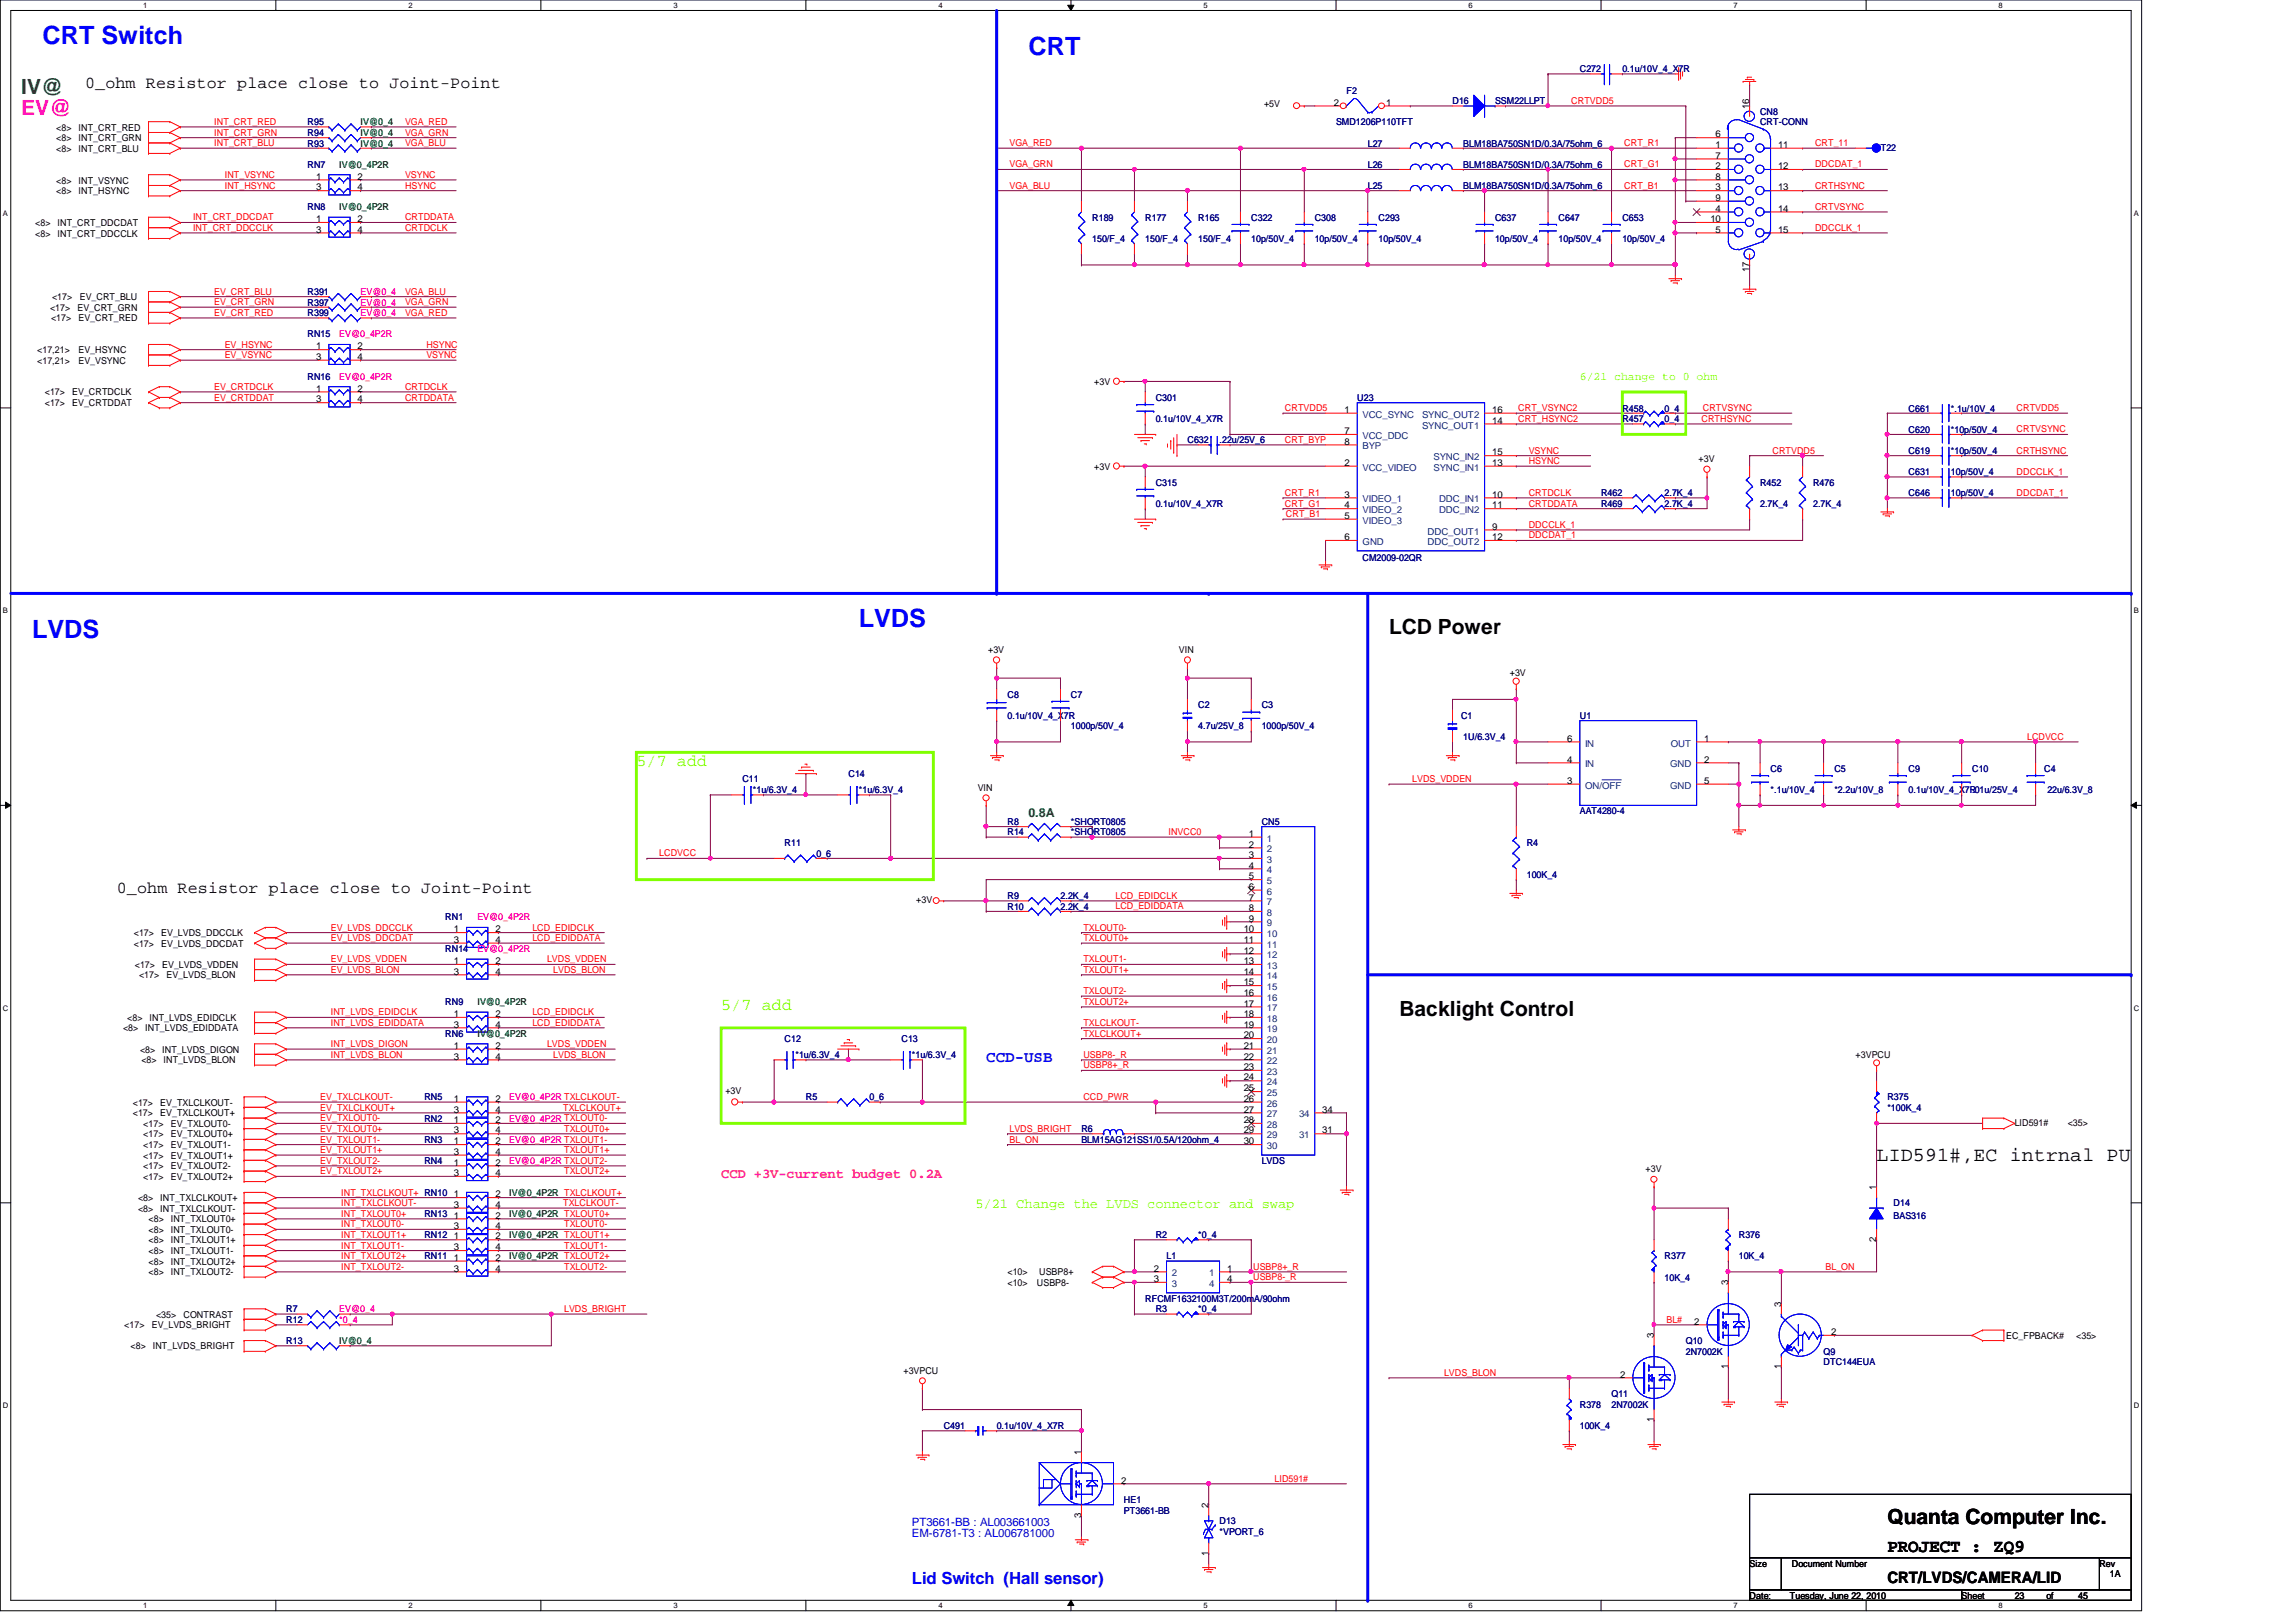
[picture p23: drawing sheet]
<svg xmlns="http://www.w3.org/2000/svg" width="297mm" height="210mm" viewBox="0 0 297 210" stroke-linecap="round" stroke-linejoin="round" font-family="sans-serif">
<defs><g id="words">
<g font-size="3.3" fill="#00f">
<text x="5.5" y="5.7">CRT Switch</text>
<text x="133.1" y="7.1">CRT</text>
<text x="4.1" y="82.5">LVDS</text>
<text x="111.1" y="81.2">LVDS</text>
</g>
<text font-size="2.7" fill="#008000" x="2.7" y="12.1">IV@</text>
<text font-size="2.7" fill="#f0f" x="2.7" y="14.9">EV@</text>
<g font-size="2.7">
<text x="179.7" y="82.1">LCD Power</text>
<text x="181.1" y="131.4">Backlight Control</text>
<text x="244.2" y="197.3">Quanta Computer Inc.</text>
</g>
<text font-size="2.6" x="242.8" y="150.2">LID591#,EC intrnal PU</text>
<text font-size="2.3" x="244.2" y="200.8">PROJECT : ZQ9</text>
<g font-size="2.2">
<text x="11" y="11.3">0_ohm Resistor place close to Joint-Point</text>
<text x="15.1" y="115.6">0_ohm Resistor place close to Joint-Point</text>
</g>
<g font-size="2.2" fill="#80ff00">
<text x="82.3" y="99.1">5/7 add</text>
<text x="93.3" y="130.7">5/7 add</text>
</g>
<text font-size="2.2" fill="#00f" x="118" y="205">Lid Switch (Hall sensor)</text>
<text font-size="2" fill="#00f" x="127.6" y="137.5">CCD-USB</text>
<text font-size="2" x="244.2" y="204.9">CRT/LVDS/CAMERA/LID</text>
<text font-size="1.8" fill="#ff0080" x="93.3" y="152.4">CCD +3V-current budget 0.2A</text>
<text font-size="1.8" fill="#80ff00" x="126.2" y="156.4">5/21 Change the LVDS connector and swap</text>
<text font-size="1.6" fill="#008000" x="133.1" y="105.7">0.8A</text>
<text font-size="1.5" fill="#80ff00" x="204.4" y="49.2">6/21 change to 0 ohm</text>
<g font-size="1.5" fill="#00f">
<text x="118" y="197.5">PT3661-BB : AL003661003</text>
<text x="118" y="198.8">EM-6781-T3 : AL006781000</text>
</g>
<g font-size="1.2" fill="#000080">
<text x="204.4" y="9.4">C272</text>
<text x="209.9" y="9.4">0.1u/10V_4_X7R</text>
<text x="39.8" y="17.6">R94</text>
<text x="39.8" y="16.2">R95</text>
<text x="172.8" y="16.2">SMD1206P110TFT</text>
<text x="174.2" y="12.1">F2</text>
<text x="187.9" y="13.5">D16</text>
<text x="193.4" y="13.5">SSM22LLPT</text>
<text x="227.7" y="14.9">CN8</text>
<text x="227.7" y="16.2">CRT-CONN</text>
<text x="39.8" y="19">R93</text>
<text x="39.8" y="21.7">RN7</text>
<text x="177" y="21.7">L26</text>
<text x="177" y="19">L27</text>
<text x="189.3" y="21.7">BLM18BA750SN1D/0.3A/75ohm_6</text>
<text x="189.3" y="19">BLM18BA750SN1D/0.3A/75ohm_6</text>
<text x="243.3" y="19.5">T22</text>
<text x="39.8" y="27.2">RN8</text>
<text x="141.3" y="28.6">R189</text>
<text x="148.2" y="28.6">R177</text>
<text x="155" y="28.6">R165</text>
<text x="161.9" y="28.6">C322</text>
<text x="170.1" y="28.6">C308</text>
<text x="177" y="24.4">L25</text>
<text x="178.3" y="28.6">C293</text>
<text x="189.3" y="24.4">BLM18BA750SN1D/0.3A/75ohm_6</text>
<text x="193.4" y="28.6">C637</text>
<text x="201.6" y="28.6">C647</text>
<text x="209.9" y="28.6">C653</text>
<text x="141.3" y="31.3">150/F_4</text>
<text x="148.2" y="31.3">150/F_4</text>
<text x="155" y="31.3">150/F_4</text>
<text x="161.9" y="31.3">10p/50V_4</text>
<text x="170.1" y="31.3">10p/50V_4</text>
<text x="178.3" y="31.3">10p/50V_4</text>
<text x="193.4" y="31.3">10p/50V_4</text>
<text x="201.6" y="31.3">10p/50V_4</text>
<text x="209.9" y="31.3">10p/50V_4</text>
<text x="39.8" y="39.5">R397</text>
<text x="39.8" y="38.1">R391</text>
<text x="39.8" y="40.9">R399</text>
<text x="39.8" y="43.6">RN15</text>
<text x="39.8" y="49.1">RN16</text>
<text x="149.5" y="51.9">C301</text>
<text x="175.6" y="51.9">U23</text>
<text x="209.9" y="53.3">R458</text>
<text x="215.3" y="53.3">0_4</text>
<text x="246.9" y="53.3">C661</text>
<text x="252.4" y="53.3">*.1u/10V_4</text>
<text x="149.5" y="54.6">0.1u/10V_4_X7R</text>
<text x="153.6" y="57.4">C632</text>
<text x="157.8" y="57.4">.22u/25V_6</text>
<text x="209.9" y="54.6">R457</text>
<text x="215.3" y="54.6">0_4</text>
<text x="246.9" y="56">C620</text>
<text x="246.9" y="58.7">C619</text>
<text x="252.4" y="56">*10p/50V_4</text>
<text x="252.4" y="58.7">*10p/50V_4</text>
<text x="149.5" y="62.9">C315</text>
<text x="149.5" y="65.6">0.1u/10V_4_X7R</text>
<text x="207.1" y="65.6">R469</text>
<text x="207.1" y="64.2">R462</text>
<text x="215.3" y="65.6">2.7K_4</text>
<text x="215.3" y="64.2">2.7K_4</text>
<text x="227.7" y="62.9">R452</text>
<text x="227.7" y="65.6">2.7K_4</text>
<text x="234.6" y="62.9">R476</text>
<text x="234.6" y="65.6">2.7K_4</text>
<text x="246.9" y="61.5">C631</text>
<text x="246.9" y="64.2">C646</text>
<text x="252.4" y="61.5">10p/50V_4</text>
<text x="252.4" y="64.2">10p/50V_4</text>
<text x="176.3" y="72.6">CM2009-02QR</text>
<text x="130.3" y="90.3">C8</text>
<text x="130.3" y="93">0.1u/10V_4_X7R</text>
<text x="138.6" y="90.3">C7</text>
<text x="138.6" y="94.4">1000p/50V_4</text>
<text x="155" y="94.4">4.7u/25V_8</text>
<text x="155" y="91.7">C2</text>
<text x="163.2" y="91.7">C3</text>
<text x="163.2" y="94.4">1000p/50V_4</text>
<text x="189" y="93">C1</text>
<text x="189.3" y="95.8">1U/6.3V_4</text>
<text x="204.4" y="93">U1</text>
<text x="96.1" y="101.3">C11</text>
<text x="109.8" y="100.6">C14</text>
<text x="229.1" y="99.9">C6</text>
<text x="237.3" y="99.9">C5</text>
<text x="246.9" y="99.9">C9</text>
<text x="255.1" y="99.9">C10</text>
<text x="264.5" y="99.9">C4</text>
<text x="97.4" y="102.6">*1u/6.3V_4</text>
<text x="111.1" y="102.6">*1u/6.3V_4</text>
<text x="130.3" y="106.7">R8</text>
<text x="138.6" y="106.7">*SHORT0805</text>
<text x="163.2" y="106.7">CN5</text>
<text x="204.4" y="105.4">AAT4280-4</text>
<text x="229.1" y="102.6">*.1u/10V_4</text>
<text x="237.3" y="102.6">*2.2u/10V_8</text>
<text x="246.9" y="102.6">0.1u/10V_4_X7R.01u/25V_4</text>
<text x="264.9" y="102.6">22u/6.3V_8</text>
<text x="101.5" y="109.5">R11</text>
<text x="105.6" y="110.9">0_6</text>
<text x="130.3" y="108.1">R14</text>
<text x="138.6" y="108.1">*SHORT0805</text>
<text x="197.5" y="109.5">R4</text>
<text x="197.5" y="113.6">100K_4</text>
<text x="57.6" y="119.1">RN1</text>
<text x="130.3" y="117.7">R10</text>
<text x="130.3" y="116.3">R9</text>
<text x="137.2" y="116.3">2.2K_4</text>
<text x="137.2" y="117.7">2.2K_4</text>
<text x="57.6" y="123.2">RN14</text>
<text x="57.6" y="130">RN9</text>
<text x="57.6" y="134.2">RN6</text>
<text x="101.5" y="134.9">C12</text>
<text x="102.9" y="136.9">*1u/6.3V_4</text>
<text x="116.6" y="134.9">C13</text>
<text x="118" y="136.9">*1u/6.3V_4</text>
<text x="54.9" y="142.4">RN5</text>
<text x="104.3" y="142.4">R5</text>
<text x="112.5" y="142.4">0_6</text>
<text x="244.2" y="142.4">R375</text>
<text x="244.2" y="143.8">*100K_4</text>
<text x="54.9" y="145.2">RN2</text>
<text x="54.9" y="147.9">RN3</text>
<text x="139.9" y="146.5">R6</text>
<text x="139.9" y="147.9">BLM15AG121SS1/0.5A/120ohm_4</text>
<text x="54.9" y="150.6">RN4</text>
<text x="163.2" y="150.6">LVDS</text>
<text x="54.9" y="157.5">RN13</text>
<text x="54.9" y="160.2">RN12</text>
<text x="149.5" y="160.2">R2</text>
<text x="155" y="160.2">*0_4</text>
<text x="225" y="160.2">R376</text>
<text x="245" y="156.1">D14</text>
<text x="245" y="157.8">BAS316</text>
<text x="54.9" y="163">RN11</text>
<text x="150.9" y="163">L1</text>
<text x="215.3" y="163">R377</text>
<text x="215.3" y="165.7">10K_4</text>
<text x="225" y="163">10K_4</text>
<text x="37" y="169.8">R7</text>
<text x="37" y="171.2">R12</text>
<text x="37" y="173.9">R13</text>
<text x="148.2" y="168.4">RFCMF1632100M3T/200mA/90ohm</text>
<text x="149.5" y="169.8">R3</text>
<text x="155" y="169.8">*0_4</text>
<text x="218.1" y="173.9">Q10</text>
<text x="218.1" y="175.3">2N7002K</text>
<text x="235.9" y="175.3">Q9</text>
<text x="235.9" y="176.7">DTC144EUA</text>
<text x="122.1" y="184.9">C491</text>
<text x="128.9" y="184.9">0.1u/10V_4_X7R</text>
<text x="204.4" y="182.2">R378</text>
<text x="204.4" y="184.9">100K_4</text>
<text x="208.5" y="180.8">Q11</text>
<text x="208.5" y="182.2">2N7002K</text>
<text x="145.4" y="194.5">HE1</text>
<text x="145.4" y="195.9">PT3661-BB</text>
<text x="157.8" y="197.3">D13</text>
<text x="157.8" y="198.6">*VPORT_6</text>
</g>
<g font-size="1.2">
<text x="7.3" y="16.9">&lt;8&gt;</text>
<text x="10.2" y="16.9">INT_CRT_RED</text>
<text x="163.5" y="13.9">+5V</text>
<text x="172.5" y="13.7">2</text>
<text x="179.3" y="13.7">1</text>
<text x="222" y="17.8">6</text>
<text x="226.3" y="14.1" transform="rotate(-90 226.3 14.1)">16</text>
<text x="7.3" y="18.3">&lt;8&gt;</text>
<text x="7.3" y="19.6">&lt;8&gt;</text>
<text x="7.3" y="23.7">&lt;8&gt;</text>
<text x="10.2" y="18.3">INT_CRT_GRN</text>
<text x="10.2" y="19.6">INT_CRT_BLU</text>
<text x="10.2" y="23.7">INT_VSYNC</text>
<text x="40.9" y="23.2">1</text>
<text x="46.3" y="23.2">2</text>
<text x="222" y="19.1">1</text>
<text x="222" y="21.9">2</text>
<text x="222" y="20.5">7</text>
<text x="222" y="23.2">8</text>
<text x="230" y="21.9">12</text>
<text x="230" y="19.1">11</text>
<text x="4.6" y="29.3">&lt;8&gt;</text>
<text x="7.3" y="25.1">&lt;8&gt;</text>
<text x="7.4" y="29.3">INT_CRT_DDCDAT</text>
<text x="10.2" y="25.1">INT_HSYNC</text>
<text x="40.9" y="28.7">1</text>
<text x="40.9" y="24.6">3</text>
<text x="46.3" y="28.7">2</text>
<text x="46.3" y="24.6">4</text>
<text x="221.3" y="28.7">10</text>
<text x="222" y="24.6">3</text>
<text x="222" y="27.4">4</text>
<text x="222" y="26">9</text>
<text x="230" y="27.4">14</text>
<text x="230" y="24.6">13</text>
<text x="4.6" y="30.6">&lt;8&gt;</text>
<text x="7.4" y="30.6">INT_CRT_DDCCLK</text>
<text x="40.9" y="30.1">3</text>
<text x="46.3" y="30.1">4</text>
<text x="222" y="30.1">5</text>
<text x="226.3" y="35.2" transform="rotate(-90 226.3 35.2)">17</text>
<text x="230" y="30.1">15</text>
<text x="6.5" y="40.2">&lt;17&gt;</text>
<text x="6.6" y="41.6">&lt;17&gt;</text>
<text x="6.7" y="38.9">&lt;17&gt;</text>
<text x="10" y="40.2">EV_CRT_GRN</text>
<text x="10.2" y="41.6">EV_CRT_RED</text>
<text x="10.3" y="38.9">EV_CRT_BLU</text>
<text x="4.8" y="45.7">&lt;17,21&gt;</text>
<text x="4.8" y="47.1">&lt;17,21&gt;</text>
<text x="10.2" y="45.7">EV_HSYNC</text>
<text x="10.2" y="47.1">EV_VSYNC</text>
<text x="40.9" y="45.2">1</text>
<text x="40.9" y="46.6">3</text>
<text x="46.3" y="45.2">2</text>
<text x="46.3" y="46.6">4</text>
<text x="5.8" y="52.6">&lt;17&gt;</text>
<text x="5.8" y="51.2">&lt;17&gt;</text>
<text x="9.4" y="52.6">EV_CRTDDAT</text>
<text x="9.4" y="51.2">EV_CRTDCLK</text>
<text x="40.9" y="50.7">1</text>
<text x="40.9" y="52.1">3</text>
<text x="46.3" y="50.7">2</text>
<text x="46.3" y="52.1">4</text>
<text x="141.6" y="49.8">+3V</text>
<text x="173.9" y="53.4">1</text>
<text x="193" y="53.4">16</text>
<text x="173.9" y="56.2">7</text>
<text x="173.9" y="57.5">8</text>
<text x="193" y="54.8">14</text>
<text x="193" y="58.9">15</text>
<text x="219.7" y="59.8">+3V</text>
<text x="141.6" y="60.8">+3V</text>
<text x="173.9" y="60.3">2</text>
<text x="173.9" y="64.4">3</text>
<text x="173.9" y="65.8">4</text>
<text x="193" y="60.3">13</text>
<text x="193" y="64.4">10</text>
<text x="193" y="65.8">11</text>
<text x="173.9" y="69.9">6</text>
<text x="173.9" y="67.1">5</text>
<text x="193" y="68.5">9</text>
<text x="193" y="69.9">12</text>
<text x="127.8" y="84.5">+3V</text>
<text x="152.5" y="84.5">VIN</text>
<text x="195.3" y="87.5">+3V</text>
<text x="202.7" y="96">6</text>
<text x="220.5" y="96">1</text>
<text x="202.7" y="101.4">3</text>
<text x="202.7" y="98.7">4</text>
<text x="220.5" y="98.7">2</text>
<text x="220.5" y="101.4">5</text>
<text x="126.5" y="102.4">VIN</text>
<text x="161.6" y="108.3">1</text>
<text x="161.6" y="109.7">2</text>
<text x="161.6" y="111">3</text>
<text x="161.6" y="112.4">4</text>
<text x="161.6" y="113.8">5</text>
<text x="118.5" y="116.9">+3V</text>
<text x="161.6" y="115.1">6</text>
<text x="161.6" y="116.5">7</text>
<text x="161.6" y="117.9">8</text>
<text x="161.6" y="119.3">9</text>
<text x="17.3" y="121.2">&lt;17&gt;</text>
<text x="17.3" y="122.5">&lt;17&gt;</text>
<text x="17.4" y="125.3">&lt;17&gt;</text>
<text x="20.9" y="121.2">EV_LVDS_DDCCLK</text>
<text x="20.9" y="122.5">EV_LVDS_DDCDAT</text>
<text x="21" y="125.3">EV_LVDS_VDDEN</text>
<text x="58.7" y="120.6">1</text>
<text x="58.7" y="122">3</text>
<text x="58.7" y="124.8">1</text>
<text x="64.1" y="120.6">2</text>
<text x="64.1" y="122">4</text>
<text x="64.1" y="124.8">2</text>
<text x="160.9" y="120.6">10</text>
<text x="160.9" y="122">11</text>
<text x="160.9" y="123.4">12</text>
<text x="160.9" y="124.8">13</text>
<text x="18" y="126.6">&lt;17&gt;</text>
<text x="21.5" y="126.6">EV_LVDS_BLON</text>
<text x="58.7" y="131.6">1</text>
<text x="58.7" y="126.1">3</text>
<text x="64.1" y="131.6">2</text>
<text x="64.1" y="126.1">4</text>
<text x="160.9" y="126.1">14</text>
<text x="160.9" y="127.5">15</text>
<text x="160.9" y="128.9">16</text>
<text x="160.9" y="130.3">17</text>
<text x="160.9" y="131.6">18</text>
<text x="15.9" y="133.5">&lt;8&gt;</text>
<text x="16.5" y="132.1">&lt;8&gt;</text>
<text x="18.1" y="136.2">&lt;8&gt;</text>
<text x="18.3" y="137.6">&lt;8&gt;</text>
<text x="18.8" y="133.5">INT_LVDS_EDIDDATA</text>
<text x="19.3" y="132.1">INT_LVDS_EDIDCLK</text>
<text x="21" y="136.2">INT_LVDS_DIGON</text>
<text x="21.2" y="137.6">INT_LVDS_BLON</text>
<text x="58.7" y="133">3</text>
<text x="58.7" y="135.7">1</text>
<text x="58.7" y="137.1">3</text>
<text x="64.1" y="133">4</text>
<text x="64.1" y="135.7">2</text>
<text x="64.1" y="137.1">4</text>
<text x="160.9" y="133">19</text>
<text x="160.9" y="134.4">20</text>
<text x="160.9" y="135.7">21</text>
<text x="160.9" y="137.1">22</text>
<text x="240.1" y="136.9">+3VPCU</text>
<text x="17.2" y="143.1">&lt;17&gt;</text>
<text x="20.7" y="143.1">EV_TXLCLKOUT-</text>
<text x="58.7" y="142.6">1</text>
<text x="58.7" y="144">3</text>
<text x="64.1" y="142.6">2</text>
<text x="64.1" y="144">4</text>
<text x="93.8" y="141.6">+3V</text>
<text x="160.9" y="138.5">23</text>
<text x="160.9" y="139.8">24</text>
<text x="160.9" y="141.2">25</text>
<text x="160.9" y="142.6">26</text>
<text x="160.9" y="144">27</text>
<text x="171.1" y="144">34</text>
<text x="17.2" y="144.4">&lt;17&gt;</text>
<text x="18.5" y="149.9">&lt;17&gt;</text>
<text x="18.5" y="148.6">&lt;17&gt;</text>
<text x="18.5" y="147.2">&lt;17&gt;</text>
<text x="18.5" y="145.8">&lt;17&gt;</text>
<text x="20.7" y="144.4">EV_TXLCLKOUT+</text>
<text x="22.1" y="149.9">EV_TXLOUT1+</text>
<text x="22.1" y="148.6">EV_TXLOUT1-</text>
<text x="22.1" y="147.2">EV_TXLOUT0+</text>
<text x="22.1" y="145.8">EV_TXLOUT0-</text>
<text x="58.7" y="145.3">1</text>
<text x="58.7" y="146.7">3</text>
<text x="58.7" y="148.1">1</text>
<text x="58.7" y="149.4">3</text>
<text x="64.1" y="145.3">2</text>
<text x="64.1" y="146.7">4</text>
<text x="64.1" y="148.1">2</text>
<text x="64.1" y="149.4">4</text>
<text x="160.9" y="145.3">28</text>
<text x="160.9" y="146.7">29</text>
<text x="160.9" y="148.1">30</text>
<text x="171.1" y="146.7">31</text>
<text x="260.6" y="145.7">LID591#</text>
<text x="267.5" y="145.7">&lt;35&gt;</text>
<text x="17.9" y="155.4">&lt;8&gt;</text>
<text x="18.5" y="152.7">&lt;17&gt;</text>
<text x="18.5" y="151.3">&lt;17&gt;</text>
<text x="20.7" y="155.4">INT_TXLCLKOUT+</text>
<text x="22.1" y="152.7">EV_TXLOUT2+</text>
<text x="22.1" y="151.3">EV_TXLOUT2-</text>
<text x="58.7" y="154.9">1</text>
<text x="58.7" y="150.8">1</text>
<text x="58.7" y="152.2">3</text>
<text x="64.1" y="154.9">2</text>
<text x="64.1" y="150.8">2</text>
<text x="64.1" y="152.2">4</text>
<text x="212.9" y="151.7">+3V</text>
<text x="242.7" y="154" transform="rotate(-90 242.7 154)">1</text>
<text x="17.9" y="156.8">&lt;8&gt;</text>
<text x="19.2" y="160.9">&lt;8&gt;</text>
<text x="19.2" y="159.6">&lt;8&gt;</text>
<text x="19.2" y="158.2">&lt;8&gt;</text>
<text x="20.7" y="156.8">INT_TXLCLKOUT-</text>
<text x="22.1" y="160.9">INT_TXLOUT1+</text>
<text x="22.1" y="159.6">INT_TXLOUT0-</text>
<text x="22.1" y="158.2">INT_TXLOUT0+</text>
<text x="58.7" y="156.3">3</text>
<text x="58.7" y="157.7">1</text>
<text x="58.7" y="159">3</text>
<text x="58.7" y="160.4">1</text>
<text x="58.7" y="161.8">3</text>
<text x="64.1" y="156.3">4</text>
<text x="64.1" y="157.7">2</text>
<text x="64.1" y="159">4</text>
<text x="64.1" y="160.4">2</text>
<text x="64.1" y="161.8">4</text>
<text x="242.7" y="160.7" transform="rotate(-90 242.7 160.7)">2</text>
<text x="19.2" y="165">&lt;8&gt;</text>
<text x="19.2" y="163.7">&lt;8&gt;</text>
<text x="19.2" y="162.3">&lt;8&gt;</text>
<text x="22.1" y="165">INT_TXLOUT2-</text>
<text x="22.1" y="163.7">INT_TXLOUT2+</text>
<text x="22.1" y="162.3">INT_TXLOUT1-</text>
<text x="58.7" y="163.2">1</text>
<text x="58.7" y="164.5">3</text>
<text x="64.1" y="163.2">2</text>
<text x="64.1" y="164.5">4</text>
<text x="130.3" y="166.4">&lt;10&gt;</text>
<text x="130.3" y="165">&lt;10&gt;</text>
<text x="134.2" y="166.4">USBP8-</text>
<text x="134.4" y="165">USBP8+</text>
<text x="149.3" y="165.9">3</text>
<text x="149.3" y="164.5">2</text>
<text x="158.7" y="164.5">1</text>
<text x="158.7" y="165.9">4</text>
<text x="223.6" y="166.3" transform="rotate(-90 223.6 166.3)">3</text>
<text x="16.1" y="171.9">&lt;17&gt;</text>
<text x="19.6" y="171.9">EV_LVDS_BRIGHT</text>
<text x="20.2" y="170.5">&lt;35&gt;</text>
<text x="23.7" y="170.5">CONTRAST</text>
<text x="213.9" y="173.2" transform="rotate(-90 213.9 173.2)">3</text>
<text x="219.2" y="171.4">2</text>
<text x="230.4" y="169.1" transform="rotate(-90 230.4 169.1)">3</text>
<text x="236.9" y="172.8">2</text>
<text x="259.5" y="173.3">EC_FPBACK#</text>
<text x="268.6" y="173.3">&lt;35&gt;</text>
<text x="16.9" y="174.6">&lt;8&gt;</text>
<text x="19.8" y="174.6">INT_LVDS_BRIGHT</text>
<text x="116.9" y="177.8">+3VPCU</text>
<text x="209.6" y="178.3">2</text>
<text x="223.6" y="177.2" transform="rotate(-90 223.6 177.2)">1</text>
<text x="230.4" y="177.2" transform="rotate(-90 230.4 177.2)">1</text>
<text x="213.9" y="184.1" transform="rotate(-90 213.9 184.1)">1</text>
<text x="139.9" y="188.3" transform="rotate(-90 139.9 188.3)">1</text>
<text x="145" y="192">2</text>
<text x="139.9" y="196.4" transform="rotate(-90 139.9 196.4)">3</text>
<text x="156.3" y="195.2" transform="rotate(-90 156.3 195.2)">2</text>
<text x="156.3" y="201.3" transform="rotate(-90 156.3 201.3)">1</text>
<text x="226.4" y="202.7">Size</text>
<text x="231.8" y="202.7">Document Number</text>
<text x="271.6" y="202.7">Rev</text>
<text x="226.4" y="206.9">Date:</text>
<text x="231.6" y="206.9">Tuesday, June 22, 2010</text>
<text x="253.8" y="206.9">Sheet</text>
<text x="260.6" y="206.9">23</text>
<text x="264.7" y="206.9">of</text>
<text x="268.9" y="206.9">45</text>
<text x="273" y="204.1">1A</text>
</g>
<g font-size="1.2" fill="#f00">
<text x="27.7" y="16.2">INT_CRT_RED</text>
<text x="27.7" y="17.6">INT_CRT_GRN</text>
<text x="52.4" y="16.2">VGA_RED</text>
<text x="52.4" y="17.6">VGA_GRN</text>
<text x="203.3" y="13.5">CRTVDD5</text>
<text x="27.7" y="18.9">INT_CRT_BLU</text>
<text x="29.1" y="23">INT_VSYNC</text>
<text x="52.4" y="18.9">VGA_BLU</text>
<text x="52.4" y="23">VSYNC</text>
<text x="130.6" y="21.7">VGA_GRN</text>
<text x="130.6" y="18.9">VGA_RED</text>
<text x="210.1" y="21.7">CRT_G1</text>
<text x="210.1" y="18.9">CRT_R1</text>
<text x="234.8" y="21.7">DDCDAT_1</text>
<text x="234.8" y="18.9">CRT_11</text>
<text x="25" y="28.5">INT_CRT_DDCDAT</text>
<text x="25" y="29.9">INT_CRT_DDCCLK</text>
<text x="29.1" y="24.4">INT_HSYNC</text>
<text x="52.4" y="24.4">HSYNC</text>
<text x="52.4" y="28.5">CRTDDATA</text>
<text x="52.4" y="29.9">CRTDCLK</text>
<text x="130.6" y="24.4">VGA_BLU</text>
<text x="210.1" y="24.4">CRT_B1</text>
<text x="234.8" y="24.4">CRTHSYNC</text>
<text x="234.8" y="27.2">CRTVSYNC</text>
<text x="234.8" y="29.9">DDCCLK_1</text>
<text x="27.7" y="39.5">EV_CRT_GRN</text>
<text x="27.7" y="40.9">EV_CRT_RED</text>
<text x="27.7" y="38.1">EV_CRT_BLU</text>
<text x="52.4" y="40.9">VGA_RED</text>
<text x="52.4" y="39.5">VGA_GRN</text>
<text x="52.4" y="38.1">VGA_BLU</text>
<text x="29.1" y="46.4">EV_VSYNC</text>
<text x="29.1" y="45">EV_HSYNC</text>
<text x="55.2" y="46.4">VSYNC</text>
<text x="55.2" y="45">HSYNC</text>
<text x="27.7" y="51.9">EV_CRTDDAT</text>
<text x="27.7" y="50.5">EV_CRTDCLK</text>
<text x="52.4" y="51.9">CRTDDATA</text>
<text x="52.4" y="50.5">CRTDCLK</text>
<text x="166.2" y="53.2">CRTVDD5</text>
<text x="196.4" y="53.2">CRT_VSYNC2</text>
<text x="220.3" y="53.2">CRTVSYNC</text>
<text x="260.9" y="53.2">CRTVDD5</text>
<text x="166.2" y="57.3">CRT_BYP</text>
<text x="196.4" y="54.6">CRT_HSYNC2</text>
<text x="197.8" y="58.7">VSYNC</text>
<text x="220.1" y="54.6">CRTHSYNC</text>
<text x="229.3" y="58.7">CRTVDD5</text>
<text x="260.9" y="56">CRTVSYNC</text>
<text x="260.9" y="58.7">CRTHSYNC</text>
<text x="166.2" y="64.2">CRT_R1</text>
<text x="166.2" y="65.6">CRT_G1</text>
<text x="197.8" y="60.1">HSYNC</text>
<text x="197.8" y="65.6">CRTDDATA</text>
<text x="197.8" y="64.2">CRTDCLK</text>
<text x="260.9" y="64.2">DDCDAT_1</text>
<text x="260.9" y="61.5">DDCCLK_1</text>
<text x="166.4" y="66.9">CRT_B1</text>
<text x="197.8" y="69.7">DDCDAT_1</text>
<text x="197.8" y="68.3">DDCCLK_1</text>
<text x="262.3" y="95.8">LCDVCC</text>
<text x="182.7" y="101.2">LVDS_VDDEN</text>
<text x="85.3" y="110.8">LCDVCC</text>
<text x="151.2" y="108.1">INVCC0</text>
<text x="144.3" y="116.3">LCD_EDIDCLK</text>
<text x="144.3" y="117.7">LCD_EDIDDATA</text>
<text x="42.8" y="120.4">EV_LVDS_DDCCLK</text>
<text x="42.8" y="121.8">EV_LVDS_DDCDAT</text>
<text x="42.8" y="125.9">EV_LVDS_BLON</text>
<text x="42.8" y="124.5">EV_LVDS_VDDEN</text>
<text x="68.9" y="120.4">LCD_EDIDCLK</text>
<text x="68.9" y="121.8">LCD_EDIDDATA</text>
<text x="70.8" y="124.5">LVDS_VDDEN</text>
<text x="71.6" y="125.9">LVDS_BLON</text>
<text x="140.2" y="120.4">TXLOUT0-</text>
<text x="140.2" y="121.8">TXLOUT0+</text>
<text x="140.2" y="125.9">TXLOUT1+</text>
<text x="140.2" y="124.5">TXLOUT1-</text>
<text x="42.8" y="131.4">INT_LVDS_EDIDCLK</text>
<text x="68.9" y="131.4">LCD_EDIDCLK</text>
<text x="140.2" y="130">TXLOUT2+</text>
<text x="140.2" y="128.7">TXLOUT2-</text>
<text x="42.8" y="132.8">INT_LVDS_EDIDDATA</text>
<text x="42.8" y="136.9">INT_LVDS_BLON</text>
<text x="42.8" y="135.5">INT_LVDS_DIGON</text>
<text x="68.9" y="132.8">LCD_EDIDDATA</text>
<text x="70.8" y="135.5">LVDS_VDDEN</text>
<text x="71.6" y="136.9">LVDS_BLON</text>
<text x="140.2" y="134.2">TXLCLKOUT+</text>
<text x="140.2" y="132.8">TXLCLKOUT-</text>
<text x="140.2" y="136.9">USBP8-_R</text>
<text x="41.4" y="143.8">EV_TXLCLKOUT+</text>
<text x="41.4" y="142.4">EV_TXLCLKOUT-</text>
<text x="72.9" y="143.8">TXLCLKOUT+</text>
<text x="140.2" y="142.4">CCD_PWR</text>
<text x="140.2" y="138.3">USBP8+_R</text>
<text x="41.4" y="145.1">EV_TXLOUT0-</text>
<text x="41.4" y="146.5">EV_TXLOUT0+</text>
<text x="41.4" y="147.9">EV_TXLOUT1-</text>
<text x="41.4" y="149.2">EV_TXLOUT1+</text>
<text x="73" y="149.2">TXLOUT1+</text>
<text x="73" y="146.5">TXLOUT0+</text>
<text x="130.6" y="147.9">BL_ON</text>
<text x="130.6" y="146.5">LVDS_BRIGHT</text>
<text x="41.4" y="150.6">EV_TXLOUT2-</text>
<text x="41.4" y="152">EV_TXLOUT2+</text>
<text x="44.2" y="154.7">INT_TXLCLKOUT+ RN10</text>
<text x="73" y="152">TXLOUT2+</text>
<text x="44.2" y="156.1">INT_TXLCLKOUT-</text>
<text x="44.2" y="157.5">INT_TXLOUT0+</text>
<text x="44.2" y="158.8">INT_TXLOUT0-</text>
<text x="44.2" y="160.2">INT_TXLOUT1+</text>
<text x="44.2" y="161.6">INT_TXLOUT1-</text>
<text x="72.9" y="156.1">TXLCLKOUT-</text>
<text x="73" y="161.6">TXLOUT1-</text>
<text x="73" y="158.8">TXLOUT0-</text>
<text x="44.2" y="164.3">INT_TXLOUT2-</text>
<text x="44.2" y="162.9">INT_TXLOUT2+</text>
<text x="73" y="164.3">TXLOUT2-</text>
<text x="162.1" y="165.7">USBP8-_R</text>
<text x="162.1" y="164.3">USBP8+_R</text>
<text x="236.2" y="164.3">BL_ON</text>
<text x="73" y="169.8">LVDS_BRIGHT</text>
<text x="215.6" y="171.2">BL#</text>
<text x="186.8" y="178.1">LVDS_BLON</text>
<text x="164.9" y="191.8">LID591#</text>
</g>
<g font-size="1.2" fill="#008000">
<text x="46.6" y="17.6">IV@0_4</text>
<text x="46.6" y="16.2">IV@0_4</text>
<text x="43.9" y="21.7">IV@0_4P2R</text>
<text x="46.6" y="19">IV@0_4</text>
<text x="43.9" y="27.2">IV@0_4P2R</text>
<text x="61.8" y="130">IV@0_4P2R</text>
<text x="61.8" y="134.2">IV@0_4P2R</text>
<text x="65.9" y="154.7">IV@0_4P2R TXLCLKOUT+</text>
<text x="65.9" y="157.5">IV@0_4P2R TXLOUT0+</text>
<text x="65.9" y="160.2">IV@0_4P2R TXLOUT1+</text>
<text x="65.9" y="163">IV@0_4P2R TXLOUT2+</text>
<text x="43.9" y="173.9">IV@0_4</text>
</g>
<g font-size="1.2" fill="#f0f">
<text x="46.6" y="39.5">EV@0_4</text>
<text x="46.6" y="38.1">EV@0_4</text>
<text x="46.6" y="40.9">EV@0_4</text>
<text x="43.9" y="43.6">EV@0_4P2R</text>
<text x="43.9" y="49.1">EV@0_4P2R</text>
<text x="61.8" y="119.1">EV@0_4P2R</text>
<text x="61.8" y="123.2">EV@0_4P2R</text>
<text x="65.9" y="142.4">EV@0_4P2R TXLCLKOUT-</text>
<text x="65.9" y="145.2">EV@0_4P2R TXLOUT0-</text>
<text x="65.9" y="147.9">EV@0_4P2R TXLOUT1-</text>
<text x="65.9" y="150.6">EV@0_4P2R TXLOUT2-</text>
<text x="43.9" y="169.8">EV@0_4</text>
<text x="43.9" y="171.2">*0_4</text>
</g>
<g font-size="1.2" fill="#004080">
<text x="176.3" y="54.1">VCC_SYNC</text>
<text x="176.3" y="56.8">VCC_DDC</text>
<text x="176.3" y="58.2">BYP</text>
<text x="184" y="54.1">SYNC_OUT2</text>
<text x="184" y="55.5">SYNC_OUT1</text>
<text x="185.5" y="59.6">SYNC_IN2</text>
<text x="176.3" y="60.9">VCC_VIDEO</text>
<text x="176.3" y="65">VIDEO_1</text>
<text x="185.5" y="60.9">SYNC_IN1</text>
<text x="186.2" y="65">DDC_IN1</text>
<text x="176.3" y="66.4">VIDEO_2</text>
<text x="176.3" y="70.5">GND</text>
<text x="176.3" y="67.8">VIDEO_3</text>
<text x="184.7" y="69.2">DDC_OUT1</text>
<text x="184.7" y="70.5">DDC_OUT2</text>
<text x="186.2" y="66.4">DDC_IN2</text>
<text x="205.1" y="99.3">IN</text>
<text x="205.1" y="96.6">IN</text>
<text x="216.1" y="99.3">GND</text>
<text x="216.2" y="96.6">OUT</text>
<text x="205.1" y="102.1">ON/OFF</text>
<text x="216.1" y="102.1">GND</text>
<text x="163.9" y="108.9">1</text>
<text x="163.9" y="110.3">2</text>
<text x="163.9" y="111.7">3</text>
<text x="163.9" y="113">4</text>
<text x="163.9" y="114.4">5</text>
<text x="163.9" y="115.8">6</text>
<text x="163.9" y="117.2">7</text>
<text x="163.9" y="118.5">8</text>
<text x="163.9" y="119.9">9</text>
<text x="163.9" y="121.3">10</text>
<text x="163.9" y="122.6">11</text>
<text x="163.9" y="124">12</text>
<text x="163.9" y="125.4">13</text>
<text x="163.9" y="126.7">14</text>
<text x="163.9" y="128.1">15</text>
<text x="163.9" y="129.5">16</text>
<text x="163.9" y="130.9">17</text>
<text x="163.9" y="132.2">18</text>
<text x="163.9" y="133.6">19</text>
<text x="163.9" y="135">20</text>
<text x="163.9" y="136.4">21</text>
<text x="163.9" y="137.8">22</text>
<text x="163.9" y="139.1">23</text>
<text x="163.9" y="140.5">24</text>
<text x="163.9" y="141.9">25</text>
<text x="163.9" y="143.2">26</text>
<text x="163.9" y="144.6">27</text>
<text x="163.9" y="146">28</text>
<text x="163.9" y="147.3">29</text>
<text x="163.9" y="148.7">30</text>
<text x="168.1" y="147.3">31</text>
<text x="168.1" y="144.6">34</text>
<text x="151.6" y="166.5">3</text>
<text x="151.6" y="165.2">2</text>
<text x="156.4" y="165.2">1</text>
<text x="156.4" y="166.5">4</text>
</g>
<g font-size="1">
<text x="18.5" y="1">1</text>
<text x="52.8" y="1">2</text>
<text x="87.1" y="1">3</text>
<text x="121.4" y="1">4</text>
<text x="155.7" y="1">5</text>
<text x="190" y="1">6</text>
<text x="224.3" y="1">7</text>
<text x="258.6" y="1">8</text>
<text x=".4" y="27.9">A</text>
<text x="276.1" y="27.9">A</text>
<text x=".4" y="79.4">B</text>
<text x="276.1" y="79.4">B</text>
<text x=".4" y="130.8">C</text>
<text x="276.1" y="130.8">C</text>
<text x=".4" y="182.2">D</text>
<text x="276.1" y="182.2">D</text>
<text x="18.5" y="208.1">1</text>
<text x="52.8" y="208.1">2</text>
<text x="87.1" y="208.1">3</text>
<text x="121.4" y="208.1">4</text>
<text x="155.7" y="208.1">5</text>
<text x="190" y="208.1">6</text>
<text x="224.3" y="208.1">7</text>
<text x="258.6" y="208.1">8</text>
</g>
</g></defs>
<path d="M0 0h277.1v208.4h-277.1zM1.4 1.4h274.3v205.7h-274.3z" fill="none" stroke="#000" stroke-width=".13"/>
<g fill="#fff">
<path d="M18.5 .1h.6v1.1h-.6z"/>
<path d="M18.5 207.2h.6v1.1h-.6z"/>
</g>
<path d="M35.7 0v1.4M35.7 207.1v1.3" fill="none" stroke="#000" stroke-width=".13"/>
<g fill="#fff">
<path d="M52.8 .1h.6v1.1h-.6z"/>
<path d="M52.8 207.2h.6v1.1h-.6z"/>
</g>
<path d="M70 0v1.4M70 207.1v1.3" fill="none" stroke="#000" stroke-width=".13"/>
<g fill="#fff">
<path d="M87.1 .1h.6v1.1h-.6z"/>
<path d="M87.1 207.2h.6v1.1h-.6z"/>
</g>
<path d="M104.3 0v1.4M104.3 207.1v1.3" fill="none" stroke="#000" stroke-width=".13"/>
<g fill="#fff">
<path d="M121.4 .1h.6v1.1h-.6z"/>
<path d="M121.4 207.2h.6v1.1h-.6z"/>
</g>
<path d="M138.1 .7h.8l-.3 .7zM138.6 0v1.4M138.6 207.1l.3 .7h-.8zM138.6 207.1v1.3" fill="none" stroke="#000" stroke-width=".13"/>
<path d="M138.1 .7h.8l-.3 .7zM138.6 207.1l.3 .7h-.8z" fill="#000"/>
<g fill="#fff">
<path d="M155.7 .1h.5v1.1h-.5z"/>
<path d="M155.7 207.2h.5v1.1h-.5z"/>
</g>
<path d="M172.8 0v1.4M172.8 207.1v1.3" fill="none" stroke="#000" stroke-width=".13"/>
<g fill="#fff">
<path d="M190 .1h.5v1.1h-.5z"/>
<path d="M190 207.2h.5v1.1h-.5z"/>
</g>
<path d="M207.1 0v1.4M207.1 207.1v1.3" fill="none" stroke="#000" stroke-width=".13"/>
<g fill="#fff">
<path d="M224.3 .1h.5v1.1h-.5z"/>
<path d="M224.3 207.2h.5v1.1h-.5z"/>
</g>
<path d="M241.4 0v1.4M241.4 207.1v1.3" fill="none" stroke="#000" stroke-width=".13"/>
<g fill="#fff">
<path d="M258.6 .1h.5v1.1h-.5z"/>
<path d="M258.6 207.2h.5v1.1h-.5z"/>
<path d="M.4 27.1h.6v1.1h-.6z"/>
<path d="M276.1 27.1h.6v1.1h-.6z"/>
<path d="M.4 78.5h.6v1.1h-.6z"/>
<path d="M276.1 78.5h.6v1.1h-.6z"/>
</g>
<path d="M0 52.8h1.4M275.7 52.8h1.4" fill="none" stroke="#000" stroke-width=".13"/>
<g fill="#fff">
<path d="M.4 129.9h.7v1.1h-.7z"/>
<path d="M276.1 129.9h.7v1.1h-.7z"/>
</g>
<path d="M0 104.2h1.4M.7 103.8l.7 .4-.7 .4zM275.7 104.2l.7-.4v.8zM275.7 104.2h1.4" fill="none" stroke="#000" stroke-width=".13"/>
<path d="M.7 103.8l.7 .4-.7 .4zM275.7 104.2l.7-.4v.8z" fill="#000"/>
<g fill="#fff">
<path d="M.4 181.4h.7v1.1h-.7z"/>
<path d="M276.1 181.4h.7v1.1h-.7z"/>
</g>
<path d="M0 155.7h1.4M275.7 155.7h1.4" fill="none" stroke="#000" stroke-width=".13"/>
<path d="M216.7 30.1h.1M216.7 30.1v4.2" fill="none" stroke="#800040" stroke-width=".13"/>
<circle cx="216.7" cy="34.2" r=".26" fill="#f0f"/>
<circle cx="216.7" cy="34.2" r=".26" fill="none" stroke="#f0f" stroke-width=".13"/>
<path d="M160.5 19.2h.1M160.5 19.2h20.6" fill="none" stroke="#800040" stroke-width=".13"/>
<circle cx="160.5" cy="19.2" r=".26" fill="#f0f"/>
<circle cx="160.5" cy="19.2" r=".26" fill="none" stroke="#f0f" stroke-width=".13"/>
<path d="M216.7 20.6h.1M216.7 20.6v2.7" fill="none" stroke="#800040" stroke-width=".13"/>
<circle cx="216.7" cy="20.5" r=".26" fill="#f0f"/>
<circle cx="216.7" cy="20.5" r=".26" fill="none" stroke="#f0f" stroke-width=".13"/>
<path d="M200.3 21.9h.1M200.3 21.9h19.2" fill="none" stroke="#800040" stroke-width=".13"/>
<path d="M200.1 21.7h.3l.1 .2-.1 .2h-.2h-.1z" fill-rule="evenodd" fill="#f0f"/>
<path d="M200.1 21.7h.3l.1 .2-.1 .2h-.2h-.1z" fill="none" stroke="#f0f" stroke-width=".13"/>
<path d="M160.5 34.3h.1M160.5 34.3h8.2" fill="none" stroke="#800040" stroke-width=".13"/>
<circle cx="168.7" cy="34.2" r=".26" fill="#f0f"/>
<circle cx="168.7" cy="34.2" r=".26" fill="none" stroke="#f0f" stroke-width=".13"/>
<circle cx="160.5" cy="34.2" r=".26" fill="#f0f"/>
<circle cx="160.5" cy="34.2" r=".26" fill="none" stroke="#f0f" stroke-width=".13"/>
<path d="M208.5 19.2h.1M208.5 19.2h11M168.7 34.3h.1M168.7 34.3h8.2M192.1 24.7h.1M192.1 24.7v2.7M216.7 34.3h.1M216.7 34.3v1.3" fill="none" stroke="#800040" stroke-width=".13"/>
<circle cx="208.5" cy="19.2" r=".26" fill="#f0f"/>
<circle cx="208.5" cy="19.2" r=".26" fill="none" stroke="#f0f" stroke-width=".13"/>
<path d="M192.1 34.3h.1M192.1 34.3h8.2" fill="none" stroke="#800040" stroke-width=".13"/>
<circle cx="192" cy="34.2" r=".26" fill="#f0f"/>
<circle cx="192" cy="34.2" r=".26" fill="none" stroke="#f0f" stroke-width=".13"/>
<path d="M218.1 13.7h.1M218.1 13.7v12.3M192.1 24.7h.1M192.1 24.7h27.4" fill="none" stroke="#800040" stroke-width=".13"/>
<circle cx="192" cy="24.6" r=".26" fill="#f0f"/>
<circle cx="192" cy="24.6" r=".26" fill="none" stroke="#f0f" stroke-width=".13"/>
<path d="M153.6 24.7h.1M153.6 24.7h23.3" fill="none" stroke="#800040" stroke-width=".13"/>
<circle cx="176.9" cy="24.6" r=".26" fill="#f0f"/>
<circle cx="176.9" cy="24.6" r=".26" fill="none" stroke="#f0f" stroke-width=".13"/>
<circle cx="153.6" cy="24.6" r=".26" fill="#f0f"/>
<circle cx="153.6" cy="24.6" r=".26" fill="none" stroke="#f0f" stroke-width=".13"/>
<path d="M216.7 17.8h.1M216.7 17.8h2.8M216.7 17.8v2.8M168.7 21.9h.1M168.7 21.9h12.4M208.5 31.5h.1M208.5 31.5v2.8M216.7 23.3h.1M216.7 23.3h2.8" fill="none" stroke="#800040" stroke-width=".13"/>
<circle cx="168.7" cy="21.9" r=".25" fill="#f0f"/>
<circle cx="168.7" cy="21.9" r=".25" fill="none" stroke="#f0f" stroke-width=".13"/>
<g fill="none" stroke="#800040" stroke-width=".13">
<path d="M208.5 19.2h.1M208.5 19.2v8.2M192.1 31.5h.1M192.1 31.5v2.8M200.3 31.5h.1M200.3 21.9h.1M200.3 21.9v5.5M200.3 31.5v2.8M208.5 34.3h.1M208.5 34.3h8.2M216.7 28.8h.1M216.7 20.6h.1"/>
<path d="M216.7 28.8h2.8M216.7 20.6h2.8M218.1 26h.1M218.1 26h1.4M233.2 24.7h.1M233.2 27.4h.1M233.2 21.9h.1M233.2 24.7h11M233.2 27.4h11M233.2 21.9h11"/>
</g>
<circle cx="216.7" cy="34.2" r=".26" fill="#f0f"/>
<circle cx="216.7" cy="34.2" r=".26" fill="none" stroke="#f0f" stroke-width=".13"/>
<circle cx="208.5" cy="34.2" r=".26" fill="#f0f"/>
<circle cx="208.5" cy="34.2" r=".26" fill="none" stroke="#f0f" stroke-width=".13"/>
<path d="M139.9 19.2h.1M139.9 19.2h20.6" fill="none" stroke="#800040" stroke-width=".13"/>
<circle cx="139.9" cy="19.2" r=".26" fill="#f0f"/>
<circle cx="139.9" cy="19.2" r=".26" fill="none" stroke="#f0f" stroke-width=".13"/>
<path d="M128.9 21.9h.1M128.9 21.9h17.9M200.3 34.3h.1M200.3 34.3h8.2" fill="none" stroke="#800040" stroke-width=".13"/>
<path d="M200.1 34.1l.1-.1 .2 .1v.3l-.2 .1-.1-.1z" fill-rule="evenodd" fill="#f0f"/>
<path d="M200.1 34.1l.1-.1 .2 .1v.3l-.2 .1-.1-.1z" fill="none" stroke="#f0f" stroke-width=".13"/>
<path d="M216.7 23.3h.1M216.7 23.3v5.5" fill="none" stroke="#800040" stroke-width=".13"/>
<circle cx="216.7" cy="23.3" r=".26" fill="#f0f"/>
<circle cx="216.7" cy="23.3" r=".26" fill="none" stroke="#f0f" stroke-width=".13"/>
<g fill="none" stroke="#800040" stroke-width=".13">
<path d="M160.5 19.2h.1M160.5 19.2v8.2M160.5 31.5h.1M160.5 31.5v2.8M168.7 31.5h.1M168.7 21.9h.1M168.7 21.9v5.5M168.7 31.5v2.8M176.9 24.7h.1M176.9 31.5h.1M176.9 34.3h.1M176.9 24.7v2.7"/>
<path d="M176.9 31.5v2.8M176.9 34.3h15.2M189.3 24.7h.1M189.3 21.9h.1M189.3 24.7h2.8M189.3 21.9h11"/>
</g>
<circle cx="192" cy="34.2" r=".26" fill="#f0f"/>
<circle cx="192" cy="34.2" r=".26" fill="none" stroke="#f0f" stroke-width=".13"/>
<circle cx="176.9" cy="34.2" r=".26" fill="#f0f"/>
<circle cx="176.9" cy="34.2" r=".26" fill="none" stroke="#f0f" stroke-width=".13"/>
<g fill="none" stroke="#800040" stroke-width=".13">
<path d="M128.9 19.2h.1M128.9 19.2h11M139.9 19.2h.1M139.9 19.2v6.8M189.3 19.2h.1M189.3 19.2h19.2M128.9 24.7h.1M128.9 24.7h24.7M139.9 32.9h.1M139.9 34.3h.1M139.9 32.9v1.4M146.8 32.9h.1"/>
<path d="M146.8 21.9h.1M146.8 34.3h.1M146.8 21.9v4.1M146.8 32.9v1.4M153.6 32.9h.1M153.6 24.7h.1M153.6 24.7v1.3M153.6 32.9v1.4h-13.7M233.2 30.1h.1M233.2 30.1h11"/>
</g>
<circle cx="153.6" cy="34.2" r=".26" fill="#f0f"/>
<circle cx="153.6" cy="34.2" r=".26" fill="none" stroke="#f0f" stroke-width=".13"/>
<circle cx="146.8" cy="34.2" r=".26" fill="#f0f"/>
<circle cx="146.8" cy="34.2" r=".26" fill="none" stroke="#f0f" stroke-width=".13"/>
<path d="M226.4 11h.1M226.4 11v2.7M233.2 19.2h.1M233.2 19.2h6.9M153.6 34.3h.1M153.6 34.3h6.9M226.4 34.3h.1M226.4 34.3v2.7" fill="none" stroke="#800040" stroke-width=".13"/>
<circle cx="153.6" cy="34.2" r=".26" fill="#f0f"/>
<circle cx="153.6" cy="34.2" r=".26" fill="none" stroke="#f0f" stroke-width=".13"/>
<path d="M200.3 13.7h.1M200.3 13.7h17.8" fill="none" stroke="#800040" stroke-width=".13"/>
<path d="M200.1 13.5l.1-.1 .2 .1v.3l-.2 .1-.1-.1z" fill-rule="evenodd" fill="#f0f"/>
<path d="M200.1 13.5l.1-.1 .2 .1v.3l-.2 .1-.1-.1z" fill="none" stroke="#f0f" stroke-width=".13"/>
<path d="M168.7 13.7h.1M168.7 13.7h1.4M153.6 87.8h.1M153.6 96h.1M153.6 87.8v2.7M153.6 96v1.4M161.9 87.8h.1M161.9 87.8v2.7" fill="none" stroke="#800040" stroke-width=".13"/>
<circle cx="153.6" cy="96" r=".26" fill="#f0f"/>
<circle cx="153.6" cy="96" r=".26" fill="none" stroke="#f0f" stroke-width=".13"/>
<path d="M153.6 87.8h.1M153.6 87.8h8.3" fill="none" stroke="#800040" stroke-width=".13"/>
<circle cx="153.6" cy="87.8" r=".26" fill="#f0f"/>
<circle cx="153.6" cy="87.8" r=".26" fill="none" stroke="#f0f" stroke-width=".13"/>
<path d="M153.6 86.4h.1M153.6 86.4v1.4M161.9 94.6h.1M161.9 94.6v1.4M196.2 101.5h.1M196.2 113.8h.1M196.2 101.5v5.5M196.2 113.8v1.4M196.2 101.5h4.1M253.8 104.2h.1M263.4 102.9h.1M263.4 102.9v1.3h-9.6" fill="none" stroke="#800040" stroke-width=".13"/>
<circle cx="253.7" cy="104.2" r=".25" fill="#f0f"/>
<circle cx="253.7" cy="104.2" r=".25" fill="none" stroke="#f0f" stroke-width=".13"/>
<path d="M263.4 96h.1M263.4 96h5.5" fill="none" stroke="#800040" stroke-width=".13"/>
<circle cx="263.4" cy="96" r=".26" fill="#f0f"/>
<circle cx="263.4" cy="96" r=".26" fill="none" stroke="#f0f" stroke-width=".13"/>
<path d="M196.2 90.5h.1M196.2 90.5v5.5M225 98.7h.1M225 98.7v2.8M235.9 102.9h.1M235.9 102.9v1.3" fill="none" stroke="#800040" stroke-width=".13"/>
<circle cx="196.1" cy="90.5" r=".25" fill="#f0f"/>
<circle cx="196.1" cy="90.5" r=".25" fill="none" stroke="#f0f" stroke-width=".13"/>
<path d="M235.9 96h.1M235.9 96v2.7M245.5 96h.1M245.5 96h8.3M223.6 101.5h1.4M225 101.5h.1" fill="none" stroke="#800040" stroke-width=".13"/>
<circle cx="253.7" cy="96" r=".26" fill="#f0f"/>
<circle cx="253.7" cy="96" r=".26" fill="none" stroke="#f0f" stroke-width=".13"/>
<circle cx="245.5" cy="96" r=".26" fill="#f0f"/>
<circle cx="245.5" cy="96" r=".26" fill="none" stroke="#f0f" stroke-width=".13"/>
<path d="M223.6 96h.1M223.6 96h12.3M227.7 96h.1" fill="none" stroke="#800040" stroke-width=".13"/>
<circle cx="235.9" cy="96" r=".26" fill="#f0f"/>
<circle cx="235.9" cy="96" r=".26" fill="none" stroke="#f0f" stroke-width=".13"/>
<path d="M227.5 95.8l.2-.1 .2 .1-.1 .3-.1 .1-.2-.1z" fill-rule="evenodd" fill="#f0f"/>
<path d="M227.5 95.8l.2-.1 .2 .1-.1 .3-.1 .1-.2-.1z" fill="none" stroke="#f0f" stroke-width=".13"/>
<g fill="none" stroke="#800040" stroke-width=".13">
<path d="M187.9 96h.1M187.9 96v1.4M223.6 98.7h1.4M225 98.7h.1M227.7 96h.1M227.7 96v2.7M253.8 96h.1M253.8 96v2.7M263.4 96h.1M263.4 96v2.7M225 104.2h.1M225 104.2v2.8"/>
<path d="M245.5 102.9h.1M245.5 102.9v1.3"/>
</g>
<circle cx="225" cy="104.2" r=".25" fill="#f0f"/>
<circle cx="225" cy="104.2" r=".25" fill="none" stroke="#f0f" stroke-width=".13"/>
<path d="M187.9 90.5h.1M196.2 96h.1M196.2 89.2h.1M196.2 98.7h.1M196.2 89.2v1.3h-8.3M196.2 96v2.7M196.2 98.7h4.1M196.2 96h4.1" fill="none" stroke="#800040" stroke-width=".13"/>
<circle cx="196.1" cy="96" r=".26" fill="#f0f"/>
<circle cx="196.1" cy="96" r=".26" fill="none" stroke="#f0f" stroke-width=".13"/>
<g fill="none" stroke="#800040" stroke-width=".13">
<path d="M128.9 96h.1M128.9 87.8h.1M128.9 87.8v1.4M128.9 96v1.4M137.2 87.8h.1M137.2 93.3h.1M137.2 87.8v1.4M137.2 93.3v2.7M153.6 96h.1M153.6 96h8.3M187.9 90.5h.1M187.9 90.5v1.4"/>
<path d="M245.5 96h.1M245.5 96v2.7M227.7 104.2h.1M227.7 104.2h8.2"/>
</g>
<circle cx="235.9" cy="104.2" r=".25" fill="#f0f"/>
<circle cx="235.9" cy="104.2" r=".25" fill="none" stroke="#f0f" stroke-width=".13"/>
<path d="M227.5 104h.3l.1 .2-.1 .2h-.1h-.2z" fill-rule="evenodd" fill="#f0f"/>
<path d="M227.5 104h.3l.1 .2-.1 .2h-.1h-.2z" fill="none" stroke="#f0f" stroke-width=".13"/>
<path d="M253.8 102.9h.1M253.8 102.9v1.3M179.7 178.3h.1M179.7 178.3h23.3" fill="none" stroke="#800040" stroke-width=".13"/>
<circle cx="203" cy="178.3" r=".26" fill="#f0f"/>
<circle cx="203" cy="178.3" r=".26" fill="none" stroke="#f0f" stroke-width=".13"/>
<path d="M214 156.3h.1M214 156.3v4.1" fill="none" stroke="#800040" stroke-width=".13"/>
<path d="M213.8 156.1h.1l.3 .1-.1 .3-.2 .1-.1-.1z" fill-rule="evenodd" fill="#f0f"/>
<path d="M213.8 156.1h.1l.3 .1-.1 .3-.2 .1-.1-.1z" fill="none" stroke="#f0f" stroke-width=".13"/>
<path d="M214 171.4h.1M214 165.9h.1M214 165.9v6.9M214 171.4h5.5" fill="none" stroke="#800040" stroke-width=".13"/>
<path d="M213.8 171.2h.1l.3 .1-.1 .3-.2 .1-.1-.1z" fill-rule="evenodd" fill="#f0f"/>
<path d="M213.8 171.2h.1l.3 .1-.1 .3-.2 .1-.1-.1z" fill="none" stroke="#f0f" stroke-width=".13"/>
<g fill="none" stroke="#800040" stroke-width=".13">
<path d="M214 156.3h.1M214 153.6h.1M214 156.3h9.6M214 153.6v2.7M223.6 156.3h.1M223.6 156.3v1.4M223.6 176.9h.1M223.6 163.2h.1M223.6 163.2v1.4M223.6 176.9v4.1M230.5 176.9h.1M230.5 176.9v4.1"/>
<path d="M237.3 172.8h.1M237.3 172.8h17.8"/>
</g>
<circle cx="223.6" cy="164.6" r=".26" fill="#f0f"/>
<circle cx="223.6" cy="164.6" r=".26" fill="none" stroke="#f0f" stroke-width=".13"/>
<g fill="none" stroke="#800040" stroke-width=".13">
<path d="M253.8 96h.1M253.8 96h9.6M203 178.3h.1M203 178.3h6.9M203 178.3v1.4M223.6 164.6h.1M223.6 164.6v1.3M230.5 164.6h.1M230.5 164.6v4.1M203 185.2h.1M203 185.2v1.3M214 183.8h.1"/>
<path d="M214 183.8v2.7"/>
</g>
<circle cx="253.7" cy="96" r=".26" fill="#f0f"/>
<circle cx="253.7" cy="96" r=".26" fill="none" stroke="#f0f" stroke-width=".13"/>
<path d="M200.3 9.6h.1M200.3 9.6h5.5M200.3 9.6v4.1M209.9 9.6h.1M209.9 9.6h6.8M176.9 24.7h.1M176.9 24.7h4.2M128.9 87.8h.1M128.9 87.8h8.3M223.6 164.6h.1M223.6 164.6h6.9" fill="none" stroke="#800040" stroke-width=".13"/>
<circle cx="128.9" cy="87.8" r=".26" fill="#f0f"/>
<circle cx="128.9" cy="87.8" r=".26" fill="none" stroke="#f0f" stroke-width=".13"/>
<path d="M128.9 96h.1M128.9 96h8.3" fill="none" stroke="#800040" stroke-width=".13"/>
<circle cx="128.9" cy="96" r=".26" fill="#f0f"/>
<circle cx="128.9" cy="96" r=".26" fill="none" stroke="#f0f" stroke-width=".13"/>
<path d="M153.6 94.6h.1M153.6 94.6v1.4M227.7 102.9h.1M227.7 102.9v1.3M245.5 104.2h.1M245.5 104.2h8.3" fill="none" stroke="#800040" stroke-width=".13"/>
<circle cx="245.5" cy="104.2" r=".25" fill="#f0f"/>
<circle cx="245.5" cy="104.2" r=".25" fill="none" stroke="#f0f" stroke-width=".13"/>
<path d="M128.9 93.3h.1M128.9 86.4h.1M128.9 86.4v1.4M128.9 93.3v2.7M225 104.2h.1M225 104.2h2.7M242.8 145.4h.1M242.8 145.4h13.7" fill="none" stroke="#800040" stroke-width=".13"/>
<circle cx="242.8" cy="145.3" r=".25" fill="#f0f"/>
<circle cx="242.8" cy="145.3" r=".25" fill="none" stroke="#f0f" stroke-width=".13"/>
<path d="M230.5 164.6h.1M230.5 164.6h12.3" fill="none" stroke="#800040" stroke-width=".13"/>
<circle cx="230.4" cy="164.6" r=".26" fill="#f0f"/>
<circle cx="230.4" cy="164.6" r=".26" fill="none" stroke="#f0f" stroke-width=".13"/>
<path d="M146.8 21.9h.1M146.8 21.9h21.9M235.9 104.2h.1M235.9 104.2h9.6M242.8 145.4h.1M242.8 145.4v8.2" fill="none" stroke="#800040" stroke-width=".13"/>
<circle cx="146.8" cy="21.9" r=".25" fill="#f0f"/>
<circle cx="146.8" cy="21.9" r=".25" fill="none" stroke="#f0f" stroke-width=".13"/>
<g fill="none" stroke="#800040" stroke-width=".13">
<path d="M148.2 49.4h.1M148.2 49.4v1.3M196.2 54.9h.1M196.2 54.9h15M226.4 59h.1M226.4 59h6.8M233.2 59h.1M233.2 59v1.3M148.2 60.3h.1M148.2 65.8h.1M148.2 60.3v1.4M148.2 65.8v1.4"/>
<path d="M196.2 69.9h.1M196.2 69.9h37"/>
</g>
<circle cx="148.1" cy="49.3" r=".25" fill="#f0f"/>
<circle cx="148.1" cy="49.3" r=".25" fill="none" stroke="#f0f" stroke-width=".13"/>
<path d="M145.4 49.4h.1M145.4 49.4h13.7M148.2 54.9h.1M148.2 49.4h.1M148.2 54.9v1.3M226.4 59h.1M226.4 59v1.3M233.2 59h.1M233.2 59h2.7" fill="none" stroke="#800040" stroke-width=".13"/>
<circle cx="233.2" cy="58.9" r=".26" fill="#f0f"/>
<circle cx="233.2" cy="58.9" r=".26" fill="none" stroke="#f0f" stroke-width=".13"/>
<g fill="none" stroke="#800040" stroke-width=".13">
<path d="M159.1 57.6h.1M159.1 57.6h12.4M166 53.5h.1M166 53.5h5.5M196.2 59h.1M196.2 59h9.6M148.2 60.3h.1M148.2 60.3h23.3M166 67.2h.1M166 64.4h.1M166 65.8h.1M166 65.8h5.5"/>
<path d="M166 64.4h5.5M166 67.2h5.5M171.5 69.9h.1M171.5 69.9v2.8M196.2 68.6h.1M196.2 60.3h.1M196.2 65.8h.1M196.2 64.4h.1M196.2 68.6h30.2M196.2 60.3h9.6M196.2 65.8h13.7M196.2 64.4h13.7"/>
<path d="M233.2 67.2h.1M233.2 67.2v2.7"/>
</g>
<circle cx="148.1" cy="60.3" r=".26" fill="#f0f"/>
<circle cx="148.1" cy="60.3" r=".26" fill="none" stroke="#f0f" stroke-width=".13"/>
<g fill="none" stroke="#800040" stroke-width=".13">
<path d="M152.3 57.6h.1M152.3 57.6h2.7M159.1 49.4h.1M159.1 56.2h.1M159.1 49.4v6.8M159.1 56.2h12.4M216.7 53.5h.1M216.7 54.9h.1M216.7 53.5h15.1M216.7 54.9h15.1M145.4 60.3h.1M145.4 60.3h2.8"/>
<path d="M216.7 64.4h.1M216.7 65.8h.1M216.7 64.4h4.1M220.8 64.4h.1M220.8 64.4v1.4h-4.1M226.4 67.2h.1M226.4 67.2v1.4"/>
</g>
<path d="M220.7 64.2h.1l.2 .1v.3l-.2 .1-.1-.1z" fill-rule="evenodd" fill="#f0f"/>
<path d="M220.7 64.2h.1l.2 .1v.3l-.2 .1-.1-.1z" fill="none" stroke="#f0f" stroke-width=".13"/>
<path d="M244.2 53.5h.1M244.2 53.5v2.7M244.2 53.5h5.4M253.8 56.2h.1M253.8 56.2h13.7M220.8 61.7h.1M220.8 61.7v2.7M244.2 64.4h.1M244.2 64.4h5.4M244.2 64.4v1.4M253.8 64.4h.1M253.8 64.4h13.7" fill="none" stroke="#800040" stroke-width=".13"/>
<circle cx="244.1" cy="56.2" r=".25" fill="#f0f"/>
<circle cx="244.1" cy="56.2" r=".25" fill="none" stroke="#f0f" stroke-width=".13"/>
<path d="M244.2 59h.1M244.2 59h5.4M244.2 59v2.7M244.2 61.7h.1M244.2 61.7h5.4" fill="none" stroke="#800040" stroke-width=".13"/>
<circle cx="244.1" cy="61.7" r=".26" fill="#f0f"/>
<circle cx="244.1" cy="61.7" r=".26" fill="none" stroke="#f0f" stroke-width=".13"/>
<path d="M244.2 61.7h.1M244.2 61.7v2.7" fill="none" stroke="#800040" stroke-width=".13"/>
<circle cx="244.1" cy="64.4" r=".26" fill="#f0f"/>
<circle cx="244.1" cy="64.4" r=".26" fill="none" stroke="#f0f" stroke-width=".13"/>
<path d="M244.2 56.2h.1M244.2 56.2h5.4M244.2 56.2v2.8M253.8 61.7h.1M253.8 61.7h13.7" fill="none" stroke="#800040" stroke-width=".13"/>
<circle cx="244.1" cy="58.9" r=".26" fill="#f0f"/>
<circle cx="244.1" cy="58.9" r=".26" fill="none" stroke="#f0f" stroke-width=".13"/>
<path d="M253.8 59h.1M253.8 53.5h.1M253.8 59h13.7M253.8 53.5h13.7M179.7 101.5h.1M179.7 101.5h16.5" fill="none" stroke="#800040" stroke-width=".13"/>
<circle cx="196.1" cy="101.5" r=".26" fill="#f0f"/>
<circle cx="196.1" cy="101.5" r=".26" fill="none" stroke="#f0f" stroke-width=".13"/>
<path d="M235.9 96h.1M235.9 96h9.6M225 101.5h.1M225 101.5v2.7" fill="none" stroke="#800040" stroke-width=".13"/>
<circle cx="225" cy="101.5" r=".26" fill="#f0f"/>
<circle cx="225" cy="101.5" r=".26" fill="none" stroke="#f0f" stroke-width=".13"/>
<g fill="none" stroke="#800040" stroke-width=".13">
<path d="M23.3 16.4h.1M23.3 17.8h.1M23.3 19.2h.1M23.3 16.4h17.9M23.3 17.8h17.9M23.3 19.2h17.9M48 16.4h.1M48 17.8h.1M48 19.2h.1M48 16.4h11M48 17.8h11M48 19.2h11"/>
<path d="M23.3 23.3h.1M23.3 24.7h.1M23.3 28.8h.1M23.3 30.1h.1M23.3 39.8h.1M23.3 38.4h.1M23.3 23.3h17.9M23.3 24.7h17.9M23.3 28.8h17.9M23.3 30.1h17.9M23.3 39.8h17.9M23.3 38.4h17.9"/>
<path d="M46.6 23.3h.1M46.6 24.7h.1M46.6 28.8h.1M46.6 30.1h.1M46.6 23.3h12.4M46.6 24.7h12.4M46.6 28.8h12.4M46.6 30.1h12.4M23.3 41.1h.1M23.3 52.1h.1M23.3 50.7h.1M23.3 46.6h.1"/>
<path d="M23.3 45.3h.1M23.3 41.1h17.9M23.3 52.1h17.9M23.3 50.7h17.9M23.3 46.6h17.9M23.3 45.3h17.9M35.7 170.1h.1M35.7 171.4h.1M35.7 170.1h2.7M35.7 171.4h2.7M45.3 170.1h.1M45.3 171.4h.1"/>
<path d="M45.3 170.1h5.5M45.3 171.4h5.5M146.8 165.9h.1M146.8 164.6h.1M146.8 165.9h2.7M146.8 164.6h2.7"/>
</g>
<circle cx="146.8" cy="164.6" r=".26" fill="#f0f"/>
<circle cx="146.8" cy="164.6" r=".26" fill="none" stroke="#f0f" stroke-width=".13"/>
<path d="M161.9 165.9h.1M161.9 165.9h12.3" fill="none" stroke="#800040" stroke-width=".13"/>
<circle cx="161.8" cy="165.9" r=".25" fill="#f0f"/>
<circle cx="161.8" cy="165.9" r=".25" fill="none" stroke="#f0f" stroke-width=".13"/>
<path d="M161.9 164.6h.1M161.9 164.6h12.3" fill="none" stroke="#800040" stroke-width=".13"/>
<circle cx="161.8" cy="164.6" r=".26" fill="#f0f"/>
<circle cx="161.8" cy="164.6" r=".26" fill="none" stroke="#f0f" stroke-width=".13"/>
<g fill="none" stroke="#800040" stroke-width=".13">
<path d="M145.4 164.6h.1M146.8 160.4h.1M146.8 170.1h.1M146.8 165.9h.1M146.8 160.4h4.1M146.8 160.4v4.2h-1.4M146.8 165.9v4.2M146.8 170.1h4.1M156.4 160.4h.1M156.4 160.4h5.5M159.1 164.6h.1M161.9 160.4h.1"/>
<path d="M161.9 160.4v4.2h-2.8"/>
</g>
<circle cx="146.8" cy="165.9" r=".25" fill="#f0f"/>
<circle cx="146.8" cy="165.9" r=".25" fill="none" stroke="#f0f" stroke-width=".13"/>
<path d="M216.7 30.1h2.8M219.5 30.1h.1M145.4 165.9h.1M145.4 165.9h1.4M156.4 170.1h.1M159.1 165.9h.1M159.1 165.9h2.8M161.9 165.9h.1M161.9 165.9v4.2h-5.5" fill="none" stroke="#800040" stroke-width=".13"/>
<circle cx="216.7" cy="30.1" r=".26" fill="#f0f"/>
<circle cx="216.7" cy="30.1" r=".26" fill="none" stroke="#f0f" stroke-width=".13"/>
<path d="M216.7 28.8h.1M216.7 28.8v1.3" fill="none" stroke="#800040" stroke-width=".13"/>
<circle cx="216.7" cy="28.8" r=".25" fill="#f0f"/>
<circle cx="216.7" cy="28.8" r=".25" fill="none" stroke="#f0f" stroke-width=".13"/>
<g fill="none" stroke="#800040" stroke-width=".13">
<path d="M182.5 13.7h.1M182.5 13.7h5.4M194.8 13.7h.1M194.8 13.7h5.5M48 39.8h.1M48 38.4h.1M48 39.8h11M48 38.4h11M46.6 46.6h.1M46.6 45.3h.1M46.6 52.1h.1M46.6 50.7h.1"/>
<path d="M46.6 46.6h12.4M46.6 45.3h12.4M46.6 52.1h12.4M46.6 50.7h12.4M48 41.1h.1M48 41.1h11M37 131.7h.1M37 133h.1M37 137.2h.1M37 135.8h.1M37 120.7h.1M37 122h.1"/>
<path d="M37 126.2h.1M37 124.8h.1M37 131.7h22M37 133h22M37 137.2h22M37 135.8h22M37 120.7h22M37 122h22M37 126.2h22M37 124.8h22M64.5 131.7h.1M64.5 133h.1"/>
<path d="M64.5 137.2h.1M64.5 135.8h.1M64.5 120.7h.1M64.5 122h.1M64.5 126.2h.1M64.5 124.8h.1M64.5 131.7h13.7M64.5 133h13.7M64.5 137.2h15.1M64.5 135.8h15.1M64.5 120.7h13.7M64.5 122h13.7"/>
<path d="M64.5 126.2h15.1M64.5 124.8h15.1M35.7 156.3h.1M35.7 157.7h.1M35.7 159.1h.1M35.7 155h.1M35.7 144h.1M35.7 145.4h.1M35.7 146.7h.1M35.7 150.9h.1M35.7 142.6h.1M35.7 148.1h.1"/>
<path d="M35.7 149.5h.1M35.7 152.2h.1M35.7 155h23.3M35.7 156.3h23.3M35.7 157.7h23.3M35.7 159.1h23.3M35.7 148.1h23.3M35.7 149.5h23.3M35.7 152.2h23.3M35.7 150.9h23.3M35.7 142.6h23.3M35.7 144h23.3"/>
<path d="M35.7 145.4h23.3M35.7 146.7h23.3M64.5 155h.1M64.5 156.3h.1M64.5 157.7h.1M64.5 159.1h.1M64.5 148.1h.1M64.5 149.5h.1M64.5 152.2h.1M64.5 150.9h.1M64.5 142.6h.1M64.5 144h.1"/>
<path d="M64.5 145.4h.1M64.5 146.7h.1M64.5 155h16.4M64.5 156.3h16.4M64.5 157.7h16.4M64.5 159.1h16.4M64.5 148.1h16.4M64.5 149.5h16.4M64.5 152.2h16.4M64.5 150.9h16.4M64.5 142.6h16.4M64.5 144h16.4"/>
<path d="M64.5 145.4h16.4M64.5 146.7h16.4M35.7 164.6h.1M35.7 163.2h.1M35.7 160.4h.1M35.7 161.8h.1M35.7 160.4h23.3M35.7 161.8h23.3M35.7 164.6h23.3M35.7 163.2h23.3M50.8 170.1h.1M50.8 170.1v1.3"/>
<path d="M64.5 160.4h.1M64.5 161.8h.1M64.5 164.6h.1M64.5 163.2h.1M64.5 160.4h16.4M64.5 161.8h16.4M64.5 164.6h16.4M64.5 163.2h16.4M71.3 170.1h.1M71.3 170.1h12.4M242.8 160.4h.1M242.8 160.4v4.2"/>
</g>
<circle cx="71.3" cy="170.1" r=".26" fill="#f0f"/>
<circle cx="71.3" cy="170.1" r=".26" fill="none" stroke="#f0f" stroke-width=".13"/>
<path d="M35.7 174.2h.1M35.7 174.2h2.7M45.3 174.2h.1M50.8 170.1h.1M50.8 170.1h20.5M71.3 170.1h.1M71.3 170.1v4.1h-26" fill="none" stroke="#800040" stroke-width=".13"/>
<circle cx="50.8" cy="170.1" r=".26" fill="#f0f"/>
<circle cx="50.8" cy="170.1" r=".26" fill="none" stroke="#f0f" stroke-width=".13"/>
<path d="M196.2 53.5h.1M196.2 53.5h15M128.9 185.2h.1M128.9 185.2h11" fill="none" stroke="#800040" stroke-width=".13"/>
<circle cx="139.9" cy="185.1" r=".26" fill="#f0f"/>
<circle cx="139.9" cy="185.1" r=".26" fill="none" stroke="#f0f" stroke-width=".13"/>
<path d="M119.3 185.2h.1M119.3 185.2v2.7M119.3 185.2h5.5M139.9 196.1h.1M139.9 196.1v2.8M145.4 192h.1M145.4 192h28.8M156.4 192h.1M156.4 192v2.7" fill="none" stroke="#800040" stroke-width=".13"/>
<circle cx="156.4" cy="192" r=".26" fill="#f0f"/>
<circle cx="156.4" cy="192" r=".26" fill="none" stroke="#f0f" stroke-width=".13"/>
<g fill="none" stroke="#800040" stroke-width=".13">
<path d="M91.9 111.1h.1M91.9 102.9h.1M91.9 111.1h8.3M91.9 102.9v8.2M107 111.1h.1M107 111.1h8.2M112.5 102.9h.1M112.5 102.9h2.7M242.8 138.5h.1M242.8 138.5v1.4M119.3 179.7h.1M119.3 179.7v2.7"/>
<path d="M119.3 182.4h.1M119.3 182.4h20.6M139.9 185.2h.1M139.9 182.4h.1M139.9 182.4v5.5M156.4 201h.1M156.4 201v1.4"/>
</g>
<circle cx="91.9" cy="111" r=".25" fill="#f0f"/>
<circle cx="91.9" cy="111" r=".25" fill="none" stroke="#f0f" stroke-width=".13"/>
<path d="M98.8 102.9h.1M98.8 102.9h5.5M115.2 102.9h.1M115.2 102.9v8.2" fill="none" stroke="#800040" stroke-width=".13"/>
<circle cx="115.2" cy="111" r=".25" fill="#f0f"/>
<circle cx="115.2" cy="111" r=".25" fill="none" stroke="#f0f" stroke-width=".13"/>
<path d="M104.3 102.9h.1M104.3 102.9h4.1" fill="none" stroke="#800040" stroke-width=".13"/>
<path d="M104.1 102.6h.1l.2 .1v.3l-.2 .1-.1-.1z" fill-rule="evenodd" fill="#f0f"/>
<path d="M104.1 102.6h.1l.2 .1v.3l-.2 .1-.1-.1z" fill="none" stroke="#f0f" stroke-width=".13"/>
<path d="M83.7 111.1h.1M83.7 111.1h8.2M91.9 102.9h.1M91.9 102.9h2.8M104.3 100.1h.1M104.3 100.1v2.8M157.8 108.3h.1M157.8 108.3h4.1" fill="none" stroke="#800040" stroke-width=".13"/>
<circle cx="157.7" cy="108.3" r=".26" fill="#f0f"/>
<circle cx="157.7" cy="108.3" r=".26" fill="none" stroke="#f0f" stroke-width=".13"/>
<g fill="none" stroke="#800040" stroke-width=".13">
<path d="M127.6 107h.1M127.6 104.2h.1M127.6 107h4.1M127.6 104.2v4.1M138.6 107h.1M138.6 108.3h.1M138.6 107h2.7M141.3 107h.1M141.3 107v1.3h-2.7M157.8 109.7h.1M157.8 108.3h.1M157.8 109.7h4.1"/>
<path d="M157.8 108.3v1.4"/>
</g>
<circle cx="127.5" cy="106.9" r=".26" fill="#f0f"/>
<circle cx="127.5" cy="106.9" r=".26" fill="none" stroke="#f0f" stroke-width=".13"/>
<path d="M127.6 108.3h.1M127.6 108.3h4.1M141.3 108.3h.1M141.3 108.3h16.5" fill="none" stroke="#800040" stroke-width=".13"/>
<circle cx="141.3" cy="108.3" r=".26" fill="#f0f"/>
<circle cx="141.3" cy="108.3" r=".26" fill="none" stroke="#f0f" stroke-width=".13"/>
<path d="M157.8 111.1h.1M157.8 111.1h4.1" fill="none" stroke="#800040" stroke-width=".13"/>
<circle cx="157.7" cy="111" r=".25" fill="#f0f"/>
<circle cx="157.7" cy="111" r=".25" fill="none" stroke="#f0f" stroke-width=".13"/>
<path d="M127.6 116.6h.1M127.6 116.6v1.3M157.8 112.4h.1M157.8 111.1h.1M157.8 112.4h4.1M157.8 111.1v1.3" fill="none" stroke="#800040" stroke-width=".13"/>
<circle cx="127.5" cy="116.5" r=".26" fill="#f0f"/>
<circle cx="127.5" cy="116.5" r=".26" fill="none" stroke="#f0f" stroke-width=".13"/>
<g fill="none" stroke="#800040" stroke-width=".13">
<path d="M122.1 116.6h9.6M127.6 117.9h.1M127.6 116.6h.1M127.6 117.9h4.1M138.6 116.6h.1M138.6 117.9h.1M138.6 117.9h23.3M138.6 116.6h23.3M159.1 119.3h2.8M161.9 113.8h.1M161.9 119.3h.1M161.9 113.8h-34.3v2.8"/>
<path d="M139.9 120.7h.1M139.9 122h.1M139.9 126.2h.1M139.9 124.8h.1M139.9 130.3h.1M139.9 128.9h.1M139.9 134.4h.1M139.9 133h.1M139.9 120.7h22M139.9 122h22M139.9 126.2h22M139.9 124.8h22"/>
<path d="M139.9 130.3h22M139.9 128.9h22M139.9 134.4h22M139.9 133h22M159.1 123.4h.1M159.1 127.6h.1M159.1 131.7h.1M159.1 135.8h.1M159.1 123.4h2.8M159.1 127.6h2.8M159.1 131.7h2.8M159.1 135.8h2.8"/>
<path d="M100.2 142.6h.1M100.2 142.6h6.8"/>
</g>
<circle cx="100.1" cy="142.6" r=".26" fill="#f0f"/>
<circle cx="100.1" cy="142.6" r=".26" fill="none" stroke="#f0f" stroke-width=".13"/>
<path d="M100.2 137.2h.1M100.2 137.2v5.4M104.3 137.2h.1M109.8 135.8h.1M109.8 135.8v1.4h-5.5M119.3 137.2h.1M119.3 137.2v5.4h-5.4M113.9 142.6h.1" fill="none" stroke="#800040" stroke-width=".13"/>
<circle cx="109.7" cy="137.1" r=".26" fill="#f0f"/>
<circle cx="109.7" cy="137.1" r=".26" fill="none" stroke="#f0f" stroke-width=".13"/>
<path d="M109.8 137.2h.1M109.8 137.2h5.4M119.3 142.6h.1M119.3 142.6h30.2" fill="none" stroke="#800040" stroke-width=".13"/>
<circle cx="149.5" cy="142.6" r=".26" fill="#f0f"/>
<circle cx="149.5" cy="142.6" r=".26" fill="none" stroke="#f0f" stroke-width=".13"/>
<circle cx="119.3" cy="142.6" r=".26" fill="#f0f"/>
<circle cx="119.3" cy="142.6" r=".26" fill="none" stroke="#f0f" stroke-width=".13"/>
<g fill="none" stroke="#800040" stroke-width=".13">
<path d="M139.9 137.2h.1M139.9 138.5h.1M139.9 137.2h22M139.9 138.5h22M159.1 139.9h.1M159.1 139.9h2.8M96.1 142.6h.1M96.1 142.6h4.1M130.3 148.1h.1M130.3 146.7h.1M130.3 146.7h11M130.3 148.1h31.6"/>
<path d="M146.8 146.7h.1M146.8 146.7h15.1M149.5 144h.1M149.5 142.6h.1M149.5 144h12.4M149.5 142.6v1.4M149.5 142.6h12.4M171.5 144h2.7M171.5 146.7h2.7M174.2 144h.1M174.2 146.7h.1M174.2 144v2.7"/>
</g>
<circle cx="174.2" cy="146.7" r=".26" fill="#f0f"/>
<circle cx="174.2" cy="146.7" r=".26" fill="none" stroke="#f0f" stroke-width=".13"/>
<path d="M115.2 111.1h.1M115.2 111.1h42.6M174.2 153.6h.1M174.2 146.7v6.9" fill="none" stroke="#800040" stroke-width=".13"/>
<circle cx="115.2" cy="111" r=".25" fill="#f0f"/>
<circle cx="115.2" cy="111" r=".25" fill="none" stroke="#f0f" stroke-width=".13"/>
<g fill="none" stroke="#f00" stroke-width=".13">
<path d="M19.2 17.1h.1M19.2 15.7h.1M19.2 18.5h.1M19.2 19.9h.1M19.2 15.7v4.2M19.2 15.7h2.8M19.2 17.1h2.8M19.2 18.5h2.8M19.2 19.9h2.8M22 15.7h.1M22 17.1h.1M22 18.5h.1"/>
<path d="M22 19.9h.1M22 15.7l1.3 .7M22 17.1l1.3 .7M22 18.5l1.3 .7M23.3 16.4h.1M23.3 17.8h.1M23.3 19.2h.1M23.3 16.4l-1.3 .7M23.3 17.8l-1.3 .7M23.3 19.2l-1.3 .7M168.2 13.7h.5M168.7 13.7h.1"/>
<path d="M216.7 9.6h.5M217.2 9.6h.1M217.2 8.8h.1M217.2 8.8v1.6M217.4 10.1h.1M217.4 9v1.1M217.7 9.3h.1M217.7 9.3v.6M225.5 10.5h.1M225.5 10.5h1.7M225.8 10.3h1.1M226.1 10h.1"/>
<path d="M226.1 10h.5M226.4 10.5h.1M226.4 10.5v.5M226.9 10.3h.1M19.2 39.1h.1M19.2 37.7h.1M19.2 25.4h.1M19.2 24h.1M19.2 22.6h.1M19.2 29.5h.1M19.2 28.1h.1M19.2 30.9h.1"/>
<path d="M19.2 22.6v2.8M19.2 28.1v2.8M19.2 37.7v4.1M19.2 37.7h2.8M19.2 39.1h2.8M19.2 24h2.8M19.2 25.4h2.8M19.2 22.6h2.8M19.2 28.1h2.8M19.2 29.5h2.8M19.2 30.9h2.8M22 37.7h.1"/>
<path d="M22 39.1h.1M22 24h.1M22 25.4h.1M22 22.6h.1M22 28.1h.1M22 29.5h.1M22 30.9h.1M22 37.7l1.3 .7M22 39.1l1.3 .7M22 24l1.3 .7M22 22.6l1.3 .7M22 28.1l1.3 .7"/>
<path d="M22 29.5l1.3 .6M23.3 38.4h.1M23.3 39.8h.1M23.3 24.7h.1M23.3 23.3h.1M23.3 28.8h.1M23.3 30.1h.1M23.3 38.4l-1.3 .7M23.3 39.8l-1.3 .6M23.3 24.7l-1.3 .7M23.3 23.3l-1.3 .7M23.3 28.8l-1.3 .7"/>
<path d="M23.3 30.1l-1.3 .8M215.9 36.1h1.6M216.2 36.3h.1M216.2 36.3h1.1M216.4 36.6h.6M216.7 36.1h.1M216.7 35.6v.5M217 36.6h.1M217.5 36.1h.1M225.5 37.4h1.7M225.8 37.7h.1M225.8 37.7h1.1"/>
<path d="M226.1 38h.5M226.4 37.4h.1M226.4 37v.4M226.6 38h.1M227.2 37.4h.1M19.2 41.8h.1M19.2 40.4h.1M19.2 52.1h.1M19.2 50.7h.1M19.2 45.9h.1M19.2 44.6h.1M19.2 47.3h.1"/>
<path d="M19.2 40.4h2.8M19.2 41.8h2.8M19.2 44.6v2.7M19.2 52.1l1.4 .7M19.2 50.7l1.4 .7M19.2 44.6h2.8M19.2 45.9h2.8M19.2 47.3h2.8M20.6 52.8h.1M20.6 51.4h.1M20.6 50h.1M20.6 52.8h1.4"/>
<path d="M20.6 51.4h1.4M20.6 51.4l-1.4 .7M20.6 50l-1.4 .7M20.6 50h1.4M22 40.4h.1M22 41.8h.1M22 52.8h.1M22 51.4h.1M22 50h.1M22 44.6h.1M22 45.9h.1M22 47.3h.1"/>
<path d="M22 40.4l1.3 .7M22 51.4l1.3 .7M22 50l1.3 .7M22 44.6l1.3 .7M22 45.9l1.3 .7M23.3 41.1h.1M23.3 52.1h.1M23.3 50.7h.1M23.3 45.3h.1M23.3 46.6h.1M23.3 41.1l-1.3 .7M23.3 52.1l-1.3 .7"/>
<path d="M23.3 50.7l-1.3 .7M23.3 45.3l-1.3 .6M23.3 46.6l-1.3 .7M144.9 49.4h.5M145.4 49.4h.1M146.8 56.2h2.7M147.2 56.6h1.9M147.6 57h.1M147.6 57h1.1M148 57.4h.3M148.3 57.4h.1M149.1 56.6h.1"/>
<path d="M149.5 56.2h.1M151 57.7h.1M151 57.4v.3M151.5 57h.1M151.5 57v1.1M151.8 58.5h.1M151.8 56.6v1.9M152.3 59h.1M152.3 56.2v2.8M144.9 60.3h.5M145.4 60.3h.1M146.8 67.2h2.7"/>
<path d="M147.2 67.6h1.9M147.6 68h.1M147.6 68h1.1M148 68.4h.3M148.3 68.4h.1M149.1 67.6h.1M149.5 67.2h.1M170.6 73.1h1.7M170.9 73.4h.1M170.9 73.4h1.1M171.2 73.6h.5M171.5 73.1h.1"/>
<path d="M171.5 72.7v.4M171.7 73.6h.1M172.3 73.1h.1M220.8 61.7h.1M220.8 61.2v.5M243.3 66.3h1.7M243.6 66.5h.1M243.6 66.5h1.1M243.9 66.8h.5M244.2 66.3h.1M244.2 65.8v.5M244.4 66.8h.1"/>
<path d="M245 66.3h.1M103.3 99.7h1.9M103.7 99.3h.1M103.7 99.3h1.1M104.1 98.9h.3M104.4 98.9h.1M105.2 99.7h.1M128.1 97.8h1.7M128.4 98h.1M128.4 98h1.1M128.7 98.3h.5M128.9 86.4h.1"/>
<path d="M128.9 97.8h.1M128.9 85.9v.5M128.9 97.4v.4M129.2 98.3h.1M129.8 97.8h.1M152.8 97.8h1.7M153.1 98h.1M153.1 98h1.1M153.4 98.3h.5M153.6 97.8h.1M153.6 86.4h.1M153.6 85.9v.5"/>
<path d="M153.6 97.4v.4M153.9 98.3h.1M154.5 97.8h.1M187.1 97.8h1.7M187.4 98h.1M187.4 98h1.1M187.7 98.3h.5M187.9 97.8h.1M187.9 97.4v.4M188.2 98.3h.1M188.8 97.8h.1M196.2 89.2h.1"/>
<path d="M196.2 88.6v.6M102.9 100.1h2.7M105.6 100.1h.1M121.5 116.6h.6M122.1 116.6h.1M127.6 104.2h.1M127.6 103.7v.5M158.2 119.6h.1M158.2 119v.6M158.5 118.7h.1M158.5 118.7v1.1M158.7 119.3h.1"/>
<path d="M158.7 119.3h.4M158.7 118.5v1.6M195.3 115.6h1.7M195.6 115.9h.1M195.6 115.9h1.1M195.9 116.2h.5M196.2 115.6h.1M196.2 115.2v.4M196.4 116.2h.1M197 115.6h.1M224.2 107.4h1.6M224.4 107.7h.1"/>
<path d="M224.4 107.7h1.1M224.7 107.9h.6M225 107.4h.1M225 107v.4M225.3 107.9h.1M225.8 107.4h.1M32.9 125.5h.1M32.9 126.9h.1M32.9 124.1h.1M32.9 120.7h.1M32.9 122h.1M32.9 132.3h.1"/>
<path d="M32.9 133.7h.1M32.9 131h.1M32.9 135.1h.1M32.9 136.4h.1M32.9 137.8h.1M32.9 126.9h2.8M32.9 125.5h2.8M32.9 124.1v2.8M32.9 131v2.7M32.9 135.1v2.7M32.9 124.1h2.8M32.9 120.7l1.4 .7"/>
<path d="M32.9 122l1.4 .7M32.9 132.3h2.8M32.9 133.7h2.8M32.9 131h2.8M32.9 136.4h2.8M32.9 135.1h2.8M32.9 137.8h2.8M34.3 120h.1M34.3 121.4h.1M34.3 122.7h.1M34.3 120l-1.4 .7M34.3 120h1.4"/>
<path d="M34.3 121.4h1.4M34.3 121.4l-1.4 .6M34.3 122.7h1.4M35.7 126.9h.1M35.7 125.5h.1M35.7 124.1h.1M35.7 120h.1M35.7 121.4h.1M35.7 122.7h.1M35.7 132.3h.1M35.7 133.7h.1M35.7 131h.1"/>
<path d="M35.7 136.4h.1M35.7 135.1h.1M35.7 137.8h.1M35.7 125.5l1.3 .7M35.7 124.1l1.3 .7M35.7 120l1.3 .7M35.7 121.4l1.3 .6M35.7 132.3l1.3 .7M35.7 131l1.3 .7M35.7 135.1l1.3 .7M35.7 136.4l1.3 .8M37 126.2h.1"/>
<path d="M37 124.8h.1M37 120.7h.1M37 122h.1M37 133h.1M37 131.7h.1M37 135.8h.1M37 137.2h.1M37 126.2l-1.3 .7M37 124.8l-1.3 .7M37 120.7l-1.3 .7M37 122l-1.3 .7M37 133l-1.3 .7"/>
<path d="M37 131.7l-1.3 .6M37 135.8l-1.3 .6M37 137.2l-1.3 .6M108.4 135.8h2.7M108.8 135.3h1.9M109.2 135h.1M109.2 135h1.1M109.6 134.5h.3M109.9 134.5h.1M110.7 135.3h.1M111.1 135.8h.1M158.2 123.7h.1"/>
<path d="M158.2 127.8h.1M158.2 131.4h.1M158.2 135.5h.1M158.2 139.6h.1M158.2 123.1v.6M158.2 127.3v.5M158.2 131.4v.5M158.2 135.5v.6M158.2 139.6v.6M158.5 122.9h.1M158.5 127h.1M158.5 132.2h.1"/>
<path d="M158.5 136.3h.1M158.5 122.9v1.1M158.5 127v1.1M158.5 131.1v1.1M158.5 135.2v1.1M158.5 139.3v1.1M158.7 120.1h.1M158.7 123.4h.1M158.7 124.2h.1M158.7 127.6h.1M158.7 128.4h.1M158.7 131.7h.1"/>
<path d="M158.7 130.9h.1M158.7 135.8h.1M158.7 135h.1M158.7 139.9h.1M158.7 139.1h.1M158.7 122.6v1.6M158.7 126.7v1.7M158.7 130.9v1.6M158.7 135v1.6M158.7 139.1v1.6M158.7 123.4h.4M158.7 127.6h.4"/>
<path d="M158.7 131.7h.4M158.7 135.8h.4M158.7 139.9h.4M242.8 138.5h.1M242.8 138v.5M31.6 159.8h.1M31.6 158.4h.1M31.6 157h.1M31.6 155.7h.1M31.6 154.3h.1M31.6 152.9h.1M31.6 151.6h.1"/>
<path d="M31.6 150.2h.1M31.6 148.8h.1M31.6 147.4h.1M31.6 146h.1M31.6 144.7h.1M31.6 143.3h.1M31.6 141.9h.1M31.6 144.7h2.7M31.6 146h2.7M31.6 141.9v11M31.6 154.3v11M31.6 159.8h2.7"/>
<path d="M31.6 158.4h2.7M31.6 157h2.7M31.6 155.7h2.7M31.6 154.3h2.7M31.6 151.6h2.7M31.6 152.9h2.7M31.6 150.2h2.7M31.6 148.8h2.7M31.6 147.4h2.7M31.6 143.3h2.7M31.6 141.9h2.7M34.3 159.8h.1"/>
<path d="M34.3 158.4h.1M34.3 157h.1M34.3 155.7h.1M34.3 154.3h.1M34.3 151.6h.1M34.3 152.9h.1M34.3 150.2h.1M34.3 148.8h.1M34.3 147.4h.1M34.3 146h.1M34.3 144.7h.1M34.3 143.3h.1"/>
<path d="M34.3 141.9h.1M34.3 159.8l1.4 .6M34.3 158.4l1.4 .7M34.3 157l1.4 .7M34.3 155.7l1.4 .6M34.3 154.3l1.4 .7M34.3 151.6l1.4 .6M34.3 150.2l1.4 .7M34.3 148.8l1.4 .7M34.3 147.4l1.4 .7M34.3 146l1.4 .7M34.3 144.7l1.4 .7"/>
<path d="M34.3 143.3l1.4 .7M34.3 141.9l1.4 .7M35.7 159.1h.1M35.7 157.7h.1M35.7 156.3h.1M35.7 155h.1M35.7 152.2h.1M35.7 150.9h.1M35.7 149.5h.1M35.7 148.1h.1M35.7 146.7h.1M35.7 145.4h.1"/>
<path d="M35.7 144h.1M35.7 142.6h.1M35.7 159.1l-1.4 .7M35.7 157.7l-1.4 .7M35.7 156.3l-1.4 .7M35.7 155l-1.4 .7M35.7 152.2l-1.4 .7M35.7 150.9l-1.4 .7M35.7 149.5l-1.4 .7M35.7 148.1l-1.4 .7M35.7 146.7l-1.4 .7M35.7 145.4l-1.4 .6"/>
<path d="M35.7 144l-1.4 .7M35.7 142.6l-1.4 .7M95.5 142.6h.6M96.1 142.6h.1M158.5 140.4h.1M173.4 154h1.6M173.6 154.3h.1M173.6 154.3h1.1M173.9 154.6h.6M174.2 154h.1M174.2 153.6v.4M174.5 154.6h.1"/>
<path d="M175 154h.1M214 153.6h.1M214 153v.6M256.5 144.7h.1M256.5 146h.1M256.5 144.7h2.7M256.5 144.7v1.3M256.5 146h2.7M259.2 144.7h.1M259.2 146h.1M259.2 144.7l1.4 .7M260.6 145.4h.1"/>
<path d="M260.6 145.4l-1.4 .6M31.6 170.7h.1M31.6 172.1h.1M31.6 173.5h.1M31.6 174.9h.1M31.6 169.4h.1M31.6 165.3h.1M31.6 163.9h.1M31.6 162.5h.1M31.6 161.2h.1M31.6 172.1h2.7M31.6 173.5h2.7"/>
<path d="M31.6 170.7h2.7M31.6 169.4v2.7M31.6 173.5v1.4M31.6 174.9h2.7M31.6 169.4h2.7M31.6 165.3h2.7M31.6 163.9h2.7M31.6 162.5h2.7M31.6 161.2h2.7M34.3 172.1h.1M34.3 170.7h.1M34.3 174.9h.1"/>
<path d="M34.3 173.5h.1M34.3 169.4h.1M34.3 163.9h.1M34.3 165.3h.1M34.3 162.5h.1M34.3 161.2h.1M34.3 170.7l1.4 .7M34.3 173.5l1.4 .7M34.3 169.4l1.4 .7M34.3 163.9l1.4 .7M34.3 162.5l1.4 .7M34.3 161.2l1.4 .6"/>
<path d="M35.7 171.4h.1M35.7 174.2h.1M35.7 170.1h.1M35.7 164.6h.1M35.7 163.2h.1M35.7 161.8h.1M35.7 160.4h.1M35.7 171.4l-1.4 .7M35.7 174.2l-1.4 .7M35.7 170.1l-1.4 .6M35.7 164.6l-1.4 .7M35.7 163.2l-1.4 .7"/>
<path d="M35.7 161.8l-1.4 .7M35.7 160.4l-1.4 .8M119.3 179.7h.1M119.3 179.1v.6M141.3 165.9h.1M141.3 164.6h.1M141.3 165.9l1.4 .7M141.3 164.6l1.4 .7M142.7 165.3h.1M142.7 166.6h.1M142.7 163.9h.1M142.7 165.3h1.4"/>
<path d="M142.7 165.3l-1.4 .6M142.7 166.6h1.4M142.7 163.9h1.4M142.7 163.9l-1.4 .7M144.1 165.3h.1M144.1 166.6h.1M144.1 163.9h.1M144.1 165.3l1.3 .6M144.1 163.9l1.3 .7M145.4 165.9h.1M145.4 164.6h.1M145.4 165.9l-1.3 .7"/>
<path d="M145.4 164.6l-1.3 .7M255.1 172.8h.1M255.1 172.8l1.4 .7M256.5 172.1h.1M256.5 173.5h.1M256.5 172.1l-1.4 .7M256.5 172.1h2.7M256.5 173.5h2.7M259.2 172.1h.1M259.2 173.5h.1M259.2 172.1v1.4M118.5 188.3h1.7"/>
<path d="M118.8 188.6h.1M118.8 188.6h1.1M119.1 188.8h.5M119.3 188.3h.1M119.3 187.9v.4M119.6 188.8h.1M120.2 188.3h.1M139.1 199.3h1.7M139.4 199.6h.1M139.4 199.6h1.1M139.7 199.8h.5M139.9 199.3h.1"/>
<path d="M139.9 198.9v.4M140.2 199.8h.1M140.8 199.3h.1M202.2 186.9h1.6M202.5 187.2h.1M202.5 187.2h1.1M202.7 187.5h.6M203 186.9h.1M203 186.5v.4M203.3 187.5h.1M203.8 186.9h.1M213.2 186.9h1.6"/>
<path d="M213.4 187.2h.1M213.4 187.2h1.1M213.7 187.5h.5M214 186.9h.1M214 186.5v.4M214.2 187.5h.1M214.8 186.9h.1M222.8 181.4h1.6M223.1 181.7h.1M223.1 181.7h1.1M223.3 182h.6M223.6 181.4h.1"/>
<path d="M223.6 181v.4M223.9 182h.1M224.4 181.4h.1M229.6 181.4h1.7M229.9 181.7h.1M229.9 181.7h1.1M230.2 182h.5M230.5 181.4h.1M230.5 181v.4M230.7 182h.1M231.3 181.4h.1M155.6 202.9h1.6"/>
<path d="M155.8 203.1h.1M155.8 203.1h1.1M156.1 203.4h.6M156.4 202.9h.1M156.4 202.4v.5M156.7 203.4h.1M157.2 202.9h.1"/>
<circle cx="167.8" cy="13.7" r=".39"/>
<circle cx="144.4" cy="49.3" r=".39"/>
<circle cx="144.4" cy="60.3" r=".39"/>
<circle cx="220.8" cy="60.7" r=".4"/>
<circle cx="128.9" cy="85.4" r=".4"/>
<circle cx="153.6" cy="85.4" r=".39"/>
<circle cx="196.1" cy="88.2" r=".4"/>
<circle cx="121.1" cy="116.5" r=".38"/>
<circle cx="127.6" cy="103.2" r=".39"/>
<circle cx="242.8" cy="137.5" r=".38"/>
<circle cx="95.1" cy="142.6" r=".4"/>
<circle cx="214" cy="152.6" r=".39"/>
<circle cx="119.3" cy="178.7" r=".38"/>
</g>
<path d="M226.4 193.4h49.3v8.2h-49.3zM226.4 201.6h4.1v4.1h-4.1zM226.4 205.7h27.4v1.4h-27.4zM230.5 201.6h41.1v4.1h-41.1zM253.8 205.7h21.9v1.4h-21.9zM271.6 201.6h4.1v4.1h-4.1z" fill="none" stroke="#000" stroke-width=".13"/>
<path d="M156.4 76.8h119.3" fill="none" stroke="#00f" stroke-width=".38"/>
<circle cx="275.7" cy="76.8" r=".19" fill="#00f"/>
<path d="M176.9 126.2h98.8" fill="none" stroke="#00f" stroke-width=".38"/>
<circle cx="275.7" cy="126.2" r=".19" fill="#00f"/>
<path d="M128.9 1.4v75.4" fill="none" stroke="#00f" stroke-width=".38"/>
<circle cx="128.9" cy="76.8" r=".19" fill="#00f"/>
<path d="M1.4 76.8h155" fill="none" stroke="#00f" stroke-width=".38"/>
<circle cx="156.4" cy="76.8" r=".19" fill="#00f"/>
<path d="M176.9 76.8v130.3" fill="none" stroke="#00f" stroke-width=".38"/>
<circle cx="176.9" cy="207.1" r=".19" fill="#00f"/>
<path d="M209.9 50.7h8.2v5.5h-8.2zM82.3 97.4h38.4v16.4h-38.4zM93.3 133h31.5v12.4h-31.5z" fill="none" stroke="#80ff00" stroke-width=".38"/>
<g fill="none" stroke="#00f" stroke-width=".13">
<path d="M42.5 19.2h.1M42.5 19.2l.5 .4M43 19.6h.1M43.8 18.8h.1M43.8 18.8l.8 .8M43.8 18.8l-.8 .8M44.6 19.6h.1M45.4 18.8h.1M45.4 18.8l.8 .8M45.4 18.8l-.8 .8M46.2 19.6h.1M46.6 19.2l-.4 .4"/>
<path d="M207.1 9.6h.5M207.6 10.8h.1M207.6 9.6h.1M207.6 8.3v2.5M208.2 9.6h.1M208.2 10.8h.1M208.2 9.6h.3M208.2 8.3v2.5M42.5 28.1h2.8v2.6h-2.8zM42.5 39.8h.1M42.5 38.4h.1M42.5 39.8l.5 .4"/>
<path d="M42.5 38.4l.5 .4M42.8 28.5h.1M42.8 29.9h.1M42.8 28.5l-.3 .3M42.8 28.5l.5 .5M42.8 29.9l-.3 .2M42.8 29.9l.5 .5M43 38.8h.1M43.3 29h.1M43.3 30.4h.1M43.8 39.3h.1M43.8 38h.1"/>
<path d="M43.8 39.3l.8 .9M43.8 39.3l-.8 .9M43.8 38l.8 .8M43.8 38l-.8 .8M43.9 28.5h.1M43.9 29.9h.1M43.9 28.5l-.6 .5M43.9 28.5l.5 .5M43.9 29.9l-.6 .5M43.9 29.9l.5 .5M44.4 29h.1M44.4 30.4h.1"/>
<path d="M44.6 38.8h.1M45 28.5h.1M45 29.9h.1M45 28.5l-.6 .5M45 28.5l.3 .3M45 29.9l-.6 .5M45 29.9l.3 .2M45.3 28.8h.1M45.3 30.1h.1M45.4 39.3h.1M45.4 38h.1M45.4 39.3l.8 .9"/>
<path d="M45.4 39.3l-.8 .9M45.4 38l.8 .8M45.4 38l-.8 .8M46.2 38.8h.1M46.6 39.8l-.4 .4M46.6 38.4l-.4 .4M175.8 29.9h.1M175.8 29h2.3M175.8 29.9h2.3M176.9 29.9h.1M176.9 29h.1M176.9 28.8v.2"/>
<path d="M176.9 29.9v.2M178.1 29h.1M42.5 44.6h2.8v2.6h-2.8zM42.8 45h.1M42.8 46.4h.1M42.8 45l-.3 .3M42.8 45l.5 .5M42.8 46.4l-.3 .2M42.8 46.4l.5 .5M43 40.2h.1M43.3 45.5h.1M43.3 46.9h.1"/>
<path d="M43.9 45h.1M43.9 46.4h.1M43.9 45l-.6 .5M43.9 45l.5 .5M43.9 46.4l-.6 .5M43.9 46.4l.5 .5M44.4 45.5h.1M44.4 46.9h.1M44.6 40.2h.1M45 45h.1M45 46.4h.1M45 45l-.6 .5"/>
<path d="M45 45l.3 .3M45 46.4l-.6 .5M45 46.4l.3 .2M45.3 45.3h.1M45.3 46.6h.1M46.2 40.2h.1M251 56.2h.3M251.3 56.2h.1M251.3 55.1h.1M251.3 55.1v2.2M252.1 57.3h.1M252.1 56.2h.1"/>
<path d="M252.1 56.2h.3M252.1 55.1v2.2M147.1 63.3h.1M147.1 64.2h2.2M147.1 63.3h2.2M148.2 63.3h.1M148.2 64.2h.1M148.2 63.1v.2M148.2 64.2v.2M149.3 64.2h.1M251 61.7h.3M251.3 61.7h.1"/>
<path d="M251.3 60.6h.1M251.3 60.6v2.2M252.1 62.8h.1M252.1 61.7h.1M252.1 60.6v2.2M252.1 61.7h.3M204.4 93.3h15.1v10.9h-15.1zM60.4 154.3h2.7v2.6h-2.7zM60.7 154.7h.1M60.7 156.1h.1M60.7 154.7l-.3 .3M60.7 154.7l.5 .5"/>
<path d="M60.7 156.1l-.3 .2M60.7 156.1l.5 .5M61.2 155.2h.1M61.2 156.6h.1M61.8 154.7h.1M61.8 156.1h.1M61.8 154.7l-.6 .5M61.8 154.7l.5 .5M61.8 156.1l-.6 .5M61.8 156.1l.5 .5M62.3 155.2h.1M62.3 156.6h.1"/>
<path d="M62.9 154.7h.1M62.9 156.1h.1M62.9 154.7l-.6 .5M62.9 154.7l.2 .3M62.9 156.1l-.6 .5M62.9 156.1l.2 .2M63.1 155h.1M63.1 156.3h.1M108.4 142.6h.1M108.8 142.2h.1M108.8 142.2l.8 .8M108.8 142.2l-.4 .4"/>
<path d="M109.6 143h.1M110.4 142.2h.1M110.4 142.2l.8 .8M110.4 142.2l-.8 .8M111.2 143h.1M112.1 142.2h.1M112.1 142.2l.4 .4M112.1 142.2l-.9 .8M150.9 163.2h6.9v4.1h-6.9zM202.7 183h.1M202.7 181.9h.1M202.7 183l.6 .5"/>
<path d="M202.7 181.9l.6 .5M203 181h.1M203 181l.3 .3M203.3 183.5h.1M203.3 182.4h.1M203.3 181.3h.1M203.3 183.5l-.3 .3M203.3 182.4l-.6 .6M203.3 181.3l-.6 .6"/>
</g>
<g fill="none" stroke="#f00" stroke-width=".13">
<path d="M41.2 19.2h1.3M46.6 19.2h1.4M205.8 9.6h1.3M208.5 9.6h1.4M41.2 28.8h1.3M41.2 30.1h1.3M41.2 39.8h1.3M41.2 38.4h1.3M45.3 28.8h1.3M45.3 30.1h1.3M46.6 39.8h1.4M46.6 38.4h1.4"/>
<path d="M176.9 27.4v1.4M176.9 30.1v1.4M41.2 45.3h1.3M41.2 46.6h1.3M45.3 45.3h1.3M45.3 46.6h1.3M249.6 56.2h1.4M252.4 56.2h1.4M148.2 61.7v1.4M148.2 64.4v1.4M249.6 61.7h1.4M252.4 61.7h1.4"/>
<path d="M200.3 96h4.1M200.3 98.7h4.1M219.5 96h4.1M219.5 98.7h4.1M200.3 101.5h4.1M219.5 101.5h4.1M59 155h1.4M59 156.3h1.4M63.1 155h1.4M63.1 156.3h1.4M107 142.6h1.4M112.5 142.6h1.4"/>
<path d="M149.5 164.6h1.4M149.5 165.9h1.4M157.8 164.6h1.3M157.8 165.9h1.3"/>
</g>
<path d="M207.3 100.9h2.5" fill="none" stroke="#004080" stroke-width=".13"/>
<path d="M203 183.2l.3 .3-.3 .3v-.6l.3 .3z" fill-rule="evenodd" fill="#00f"/>
<g fill="none" stroke="#00f" stroke-width=".13">
<path d="M202.7 183h.1M202.7 181.9h.1M202.7 183l.6 .5M202.7 181.9l.6 .5M203 183.2l.3 .3-.3 .3v-.6l.3 .3zM203 181h.1M203 181l.3 .3M203.3 183.5h.1M203.3 182.4h.1M203.3 181.3h.1M203.3 183.5l-.3 .3M203.3 182.4l-.6 .6"/>
<path d="M203.3 181.3l-.6 .6"/>
</g>
<path d="M203 183.2l.3 .3-.3 .3v-.6l.3 .3z" fill-rule="evenodd" fill="#00f"/>
<g fill="none" stroke="#00f" stroke-width=".13">
<path d="M60.4 131h2.7v2.6h-2.7zM60.7 131.4h.1M60.7 132.8h.1M60.7 131.4l-.3 .3M60.7 131.4l.5 .5M60.7 132.8l-.3 .2M60.7 132.8l.5 .5M61.2 131.9h.1M61.2 133.3h.1M61.8 131.4h.1M61.8 132.8h.1M61.8 131.4l-.6 .5"/>
<path d="M61.8 131.4l.5 .5M61.8 132.8l-.6 .5M61.8 132.8l.5 .5M62.3 131.9h.1M62.3 133.3h.1M62.9 131.4h.1M62.9 132.8h.1M62.9 131.4l-.6 .5M62.9 131.4l.2 .3M62.9 132.8l-.6 .5M62.9 132.8l.2 .2M63.1 131.7h.1"/>
<path d="M63.1 133h.1M126.2 185.2h.1M126.2 185.2h.3M127.2 185.2h.1M127.2 184.6h.1M127.2 185.2h.4M127.2 184.6v1.1M155.7 198.5h.1M155.8 196.8h1.1l-.5 1.1zM156.4 197.9l.5 1.1h-1.1zM156.4 199h.1M156.4 196.8h.1"/>
<path d="M156.4 196.1v.7M156.4 199v.7M156.8 197.9h.1M156.8 197.9h-.8l-.3 .6M157.2 197.4h.1M157.2 197.4l-.4 .5M203 183.2l.3 .3-.3 .3v-.6l.3 .3z"/>
</g>
<path d="M59 131.7h1.4M59 133h1.4M63.1 131.7h1.4M63.1 133h1.4M203 179.7v1.3M156.4 194.7v1.4M156.4 199.7v1.3M203 183.8v1.4" fill="none" stroke="#f00" stroke-width=".13"/>
<path d="M126.5 184.6h.1v1.1h-.1z" fill-rule="evenodd" fill="#00f"/>
<path d="M126.2 185.2h.1M126.2 185.2h.3M126.5 184.6h.1v1.1h-.1zM127.2 185.2h.1M127.2 184.6h.1M127.2 185.2h.4M127.2 184.6v1.1" fill="none" stroke="#00f" stroke-width=".13"/>
<path d="M126.5 184.6h.1v1.1h-.1z" fill-rule="evenodd" fill="#00f"/>
<g fill="none" stroke="#00f" stroke-width=".13">
<path d="M195.7 112.1h.1M195.7 110.4h.1M195.7 108.8h.1M195.7 112.1l.5 .3M195.7 110.4l.9 .8M195.7 108.8l.9 .8M196.2 108.3h.1M196.2 108.3l-.5 .5M196.6 111.2h.1M196.6 109.6h.1M196.6 111.2l-.9 .9M196.6 109.6l-.9 .8"/>
<path d="M242.5 142.1h.1M242.5 143.2h.1M242.5 142.1l.6 .5M242.5 143.2l.6 .5M242.8 144h.1M242.8 141.3l.3 .2M243.1 141.5h.1M243.1 142.6h.1M243.1 143.7h.1M243.1 141.5l-.6 .6M243.1 142.6l-.6 .6M243.1 143.7l-.3 .3"/>
<path d="M126.5 184.6h.1v1.1h-.1z"/>
</g>
<path d="M196.2 107v1.3M196.2 112.4v1.4M124.8 185.2h1.4M127.6 185.2h1.3" fill="none" stroke="#f00" stroke-width=".13"/>
<path d="M242.8 141.3l.3 .2-.3 .3 .3-.3-.3 .3z" fill-rule="evenodd" fill="#00f"/>
<g fill="none" stroke="#00f" stroke-width=".13">
<path d="M242.5 142.1h.1M242.5 143.2h.1M242.5 142.1l.6 .5M242.5 143.2l.6 .5M242.8 141.3l.3 .2-.3 .3 .3-.3-.3 .3zM242.8 144h.1M242.8 141.3l.3 .2M243.1 141.5h.1M243.1 142.6h.1M243.1 143.7h.1M243.1 141.5l-.6 .6M243.1 142.6l-.6 .6"/>
<path d="M243.1 143.7l-.3 .3"/>
</g>
<path d="M242.8 141.3l.3 .2-.3 .3 .3-.3-.3 .3z" fill-rule="evenodd" fill="#00f"/>
<g fill="none" stroke="#00f" stroke-width=".13">
<path d="M159.4 29.9h.1M159.4 29h2.2M159.4 29.9h2.2M160.5 29.9h.1M160.5 29h.1M160.5 28.8v.2M160.5 29.9v.2M161.6 29h.1M182.5 21.9a.66 .66 0 0 1 .6-.6 .66 .66 0 0 1 .7 .6M183.8 21.9a.68 .68 0 0 1 .7-.6 .68 .68 0 0 1 .7 .6M185.2 21.9a.66 .66 0 0 1 .7-.6 .66 .66 0 0 1 .6 .6M186.6 21.9a.66 .66 0 0 1 .6-.6 .66 .66 0 0 1 .7 .6"/>
<path d="M60.4 157h2.7v2.6h-2.7zM60.7 157.4h.1M60.7 158.8h.1M60.7 157.4l-.3 .3M60.7 157.4l.5 .6M60.7 158.8l-.3 .3M60.7 158.8l.5 .5M61.2 158h.1M61.2 159.3h.1M61.8 157.4h.1M61.8 158.8h.1M61.8 157.4l-.6 .6"/>
<path d="M61.8 157.4l.5 .6M61.8 158.8l-.6 .5M61.8 158.8l.5 .5M62.3 158h.1M62.3 159.3h.1M62.9 157.4h.1M62.9 158.8h.1M62.9 157.4l-.6 .6M62.9 157.4l.2 .3M62.9 158.8l-.6 .5M62.9 158.8l.2 .3M63.1 157.7h.1"/>
<path d="M63.1 159.1h.1M242.8 141.3l.3 .2-.3 .3 .3-.3-.3 .3z"/>
</g>
<path d="M160.5 27.4v1.4M160.5 30.1v1.4M181.1 21.9h1.4M187.9 21.9h1.4M242.8 139.9v1.4M59 157.7h1.4M59 159.1h1.4M63.1 157.7h1.4M63.1 159.1h1.4M242.8 144v1.4" fill="none" stroke="#f00" stroke-width=".13"/>
<circle cx="242.8" cy="19.2" r=".54" fill="#00f"/>
<g fill="none" stroke="#00f" stroke-width=".13">
<path d="M241.4 19.2h.8M242.2 19.2h.1"/>
<circle cx="242.8" cy="19.2" r=".54"/>
</g>
<circle cx="242.8" cy="19.2" r=".54" fill="#00f"/>
<g fill="none" stroke="#00f" stroke-width=".13">
<path d="M241.4 19.2h.8M242.2 19.2h.1M152.3 160.4h.1M152.5 160.2h.1M152.5 160.2l.6 .5M152.5 160.2l-.2 .2M153.1 160.7h.1M153.6 160.2h.1M153.6 160.2l.6 .5M153.6 160.2l-.5 .5M154.2 160.7h.1M154.7 160.2h.1"/>
<path d="M154.7 160.2l.3 .2M154.7 160.2l-.5 .5"/>
<circle cx="242.8" cy="19.2" r=".54"/>
</g>
<path d="M240.1 19.2h1.3" fill="none" stroke="#f00" stroke-width=".13"/>
<path d="M154.5 160.4l.2-.2 .3 .2h-.5l.2-.2z" fill-rule="evenodd" fill="#00f"/>
<g fill="none" stroke="#00f" stroke-width=".13">
<path d="M152.3 160.4h.1M152.5 160.2h.1M152.5 160.2l.6 .5M152.5 160.2l-.2 .2M153.1 160.7h.1M153.6 160.2h.1M153.6 160.2l.6 .5M153.6 160.2l-.5 .5M154.2 160.7h.1M154.5 160.4l.2-.2 .3 .2h-.5l.2-.2zM154.7 160.2h.1M154.7 160.2l.3 .2"/>
<path d="M154.7 160.2l-.5 .5"/>
</g>
<path d="M154.5 160.4l.2-.2 .3 .2h-.5l.2-.2z" fill-rule="evenodd" fill="#00f"/>
<g fill="none" stroke="#00f" stroke-width=".13">
<path d="M154.5 160.4l.2-.2 .3 .2h-.5l.2-.2zM213.7 164.3h.1M213.7 163.2h.1M213.7 162.1h.1M213.7 164.3l.3 .3M213.7 163.2l.5 .5M213.7 162.1l.5 .5M214 161.8h.1M214 161.8l-.3 .3M214.2 163.7h.1M214.2 162.6h.1M214.2 163.7l-.5 .6"/>
<path d="M214.2 162.6l-.5 .6"/>
</g>
<path d="M150.9 160.4h1.4M155 160.4h1.4" fill="none" stroke="#f00" stroke-width=".13"/>
<path d="M214 164v.6l-.3-.3z" fill-rule="evenodd" fill="#00f"/>
<g fill="none" stroke="#00f" stroke-width=".13">
<path d="M213.7 164.3h.1M213.7 163.2h.1M213.7 162.1h.1M213.7 164.3l.3 .3M213.7 163.2l.5 .5M213.7 162.1l.5 .5M214 164v.6l-.3-.3zM214 161.8h.1M214 161.8l-.3 .3M214.2 163.7h.1M214.2 162.6h.1M214.2 163.7l-.5 .6"/>
<path d="M214.2 162.6l-.5 .6"/>
</g>
<path d="M214 164v.6l-.3-.3z" fill-rule="evenodd" fill="#00f"/>
<g fill="none" stroke="#00f" stroke-width=".13">
<path d="M153.1 92.3h.1M153.1 92.3h1.1M153.6 92.3h.1M153.6 93.3h.1M153.6 91.9v.4M153.6 93v.3M96.1 102.9h.2M96.3 104h.1M96.3 102.9h.1M96.3 101.8v2.2M97.2 102.9h.1M97.2 101.8h.1"/>
<path d="M97.2 102.9h.2M97.2 101.8v2.2M39.8 170.1h.1M39.8 170.1l.4 .4M40.2 170.5h.1M41 169.6h.1M41 169.6l.9 .9M41 169.6l-.8 .9M41.9 170.5h.1M42.7 169.6h.1M42.7 169.6l.8 .9M42.7 169.6l-.8 .9"/>
<path d="M43.5 170.5h.1M43.9 170.1l-.4 .4M214 164v.6l-.3-.3z"/>
</g>
<path d="M94.7 102.9h1.4M97.4 102.9h1.4M38.4 170.1h1.4M43.9 170.1h1.4M214 160.4v1.4M214 164.6v1.3" fill="none" stroke="#f00" stroke-width=".13"/>
<path d="M153.1 92.8h1.1v.2h-1.1z" fill-rule="evenodd" fill="#00f"/>
<path d="M153.1 92.8h1.1v.2h-1.1zM153.1 92.3h.1M153.1 92.3h1.1M153.6 92.3h.1M153.6 93.3h.1M153.6 91.9v.4M153.6 93v.3" fill="none" stroke="#00f" stroke-width=".13"/>
<path d="M153.1 92.8h1.1v.2h-1.1z" fill-rule="evenodd" fill="#00f"/>
<g fill="none" stroke="#00f" stroke-width=".13">
<path d="M146.4 27.8h.1M146.4 29.5h.1M146.4 31.1h.1M146.4 27.8l.8 .9M146.4 29.5l.8 .8M146.4 31.1l.4 .4M146.8 31.5h.1M146.8 27.4l-.4 .4M147.2 28.7h.1M147.2 30.3h.1M147.2 28.7l-.8 .8M147.2 30.3l-.8 .8"/>
<path d="M211.7 65.4h.1M211.7 65.4l-.5 .4M211.7 65.4l.8 .9M212.5 66.3h.1M213.3 65.4h.1M213.3 65.4l-.8 .9M213.3 65.4l.8 .9M214.1 66.3h.1M215 65.4h.1M215 65.4l-.9 .9M215 65.4l.3 .4M215.3 65.8h.1"/>
<path d="M153.1 92.8h1.1v.2h-1.1zM142.7 146.7h.1M142.8 146.7h.1M142.8 146.6h.1M142.8 146.6v.1M143.6 146.6a.4 .4 0 0 0-.4-.4 .4 .4 0 0 0-.4 .4M143.6 146.7h.1M144.4 146.6a.4 .4 0 0 0-.5-.4 .4 .4 0 0 0-.3 .5M144.4 146.6h.1M144.4 146.6v.1M145.2 146.6a.4 .4 0 0 0-.4-.4 .4 .4 0 0 0-.4 .4M145.3 146.7h.1"/>
<path d="M145.3 146.6v.1M145.4 146.7h.1M223.3 159.3h.1M223.3 159.3l.6 .6M223.6 159.1h.1M223.6 159.1l-.3 .2M223.9 159.9h.1M223.9 159.9l-.6 .5M223.3 161.5h.1M223.3 160.4h.1M223.3 161.5l.3 .3M223.3 160.4l.6 .6"/>
<path d="M223.9 161h.1M223.9 161l-.6 .5"/>
</g>
<path d="M146.8 26v1.4M146.8 31.5v1.4M209.9 65.8h1.3M215.3 65.8h1.4M153.6 90.5v1.4M153.6 93.3v1.3M141.3 146.7h1.4M145.4 146.7h1.4" fill="none" stroke="#f00" stroke-width=".13"/>
<path d="M223.3 161.5l.3-.2v.5l-.3-.3 .3-.2z" fill-rule="evenodd" fill="#00f"/>
<g fill="none" stroke="#00f" stroke-width=".13">
<path d="M223.3 159.3h.1M223.3 159.3l.6 .6M223.6 159.1h.1M223.6 159.1l-.3 .2M223.9 159.9h.1M223.9 159.9l-.6 .5M223.3 161.5l.3-.2v.5l-.3-.3 .3-.2zM223.3 161.5h.1M223.3 160.4h.1M223.3 161.5l.3 .3M223.3 160.4l.6 .6M223.9 161h.1"/>
<path d="M223.9 161l-.6 .5"/>
</g>
<path d="M223.3 161.5l.3-.2v.5l-.3-.3 .3-.2z" fill-rule="evenodd" fill="#00f"/>
<g fill="none" stroke="#00f" stroke-width=".13">
<path d="M42.5 17.8h.1M42.5 17.8l.5 .4M43 18.2h.1M43.8 17.4h.1M43.8 17.4l.8 .8M43.8 17.4l-.8 .8M44.6 18.2h.1M45.4 17.4h.1M45.4 17.4l.8 .8M45.4 17.4l-.8 .8M46.2 18.2h.1M46.6 17.8l-.4 .4"/>
<path d="M251 64.4h.3M251.3 63.3h.1M251.3 64.4h.1M251.3 63.3v2.2M252.1 64.4h.1M252.1 65.5h.1M252.1 64.4h.3M252.1 63.3v2.2M60.4 141.9h2.7v2.7h-2.7zM60.7 142.4h.1M60.7 143.7h.1M60.7 142.4l-.3 .2"/>
<path d="M60.7 142.4l.5 .5M60.7 143.7l-.3 .3M60.7 143.7l.5 .6M61.2 142.9h.1M61.2 144.3h.1M61.8 142.4h.1M61.8 143.7h.1M61.8 142.4l-.6 .5M61.8 142.4l.5 .5M61.8 143.7l-.6 .6M61.8 143.7l.5 .6M62.3 142.9h.1"/>
<path d="M62.3 144.3h.1M62.9 142.4h.1M62.9 143.7h.1M62.9 142.4l-.6 .5M62.9 142.4l.2 .2M62.9 143.7l-.6 .6M62.9 143.7l.2 .3M63.1 142.6h.1M63.1 144h.1M152.3 170.1h.1M152.5 169.8h.1M152.5 169.8l.6 .5"/>
<path d="M152.5 169.8l-.2 .3M153.1 170.3h.1M153.6 169.8h.1M153.6 169.8l.6 .5M153.6 169.8l-.5 .5M154.2 170.3h.1M154.7 169.8h.1M154.7 169.8l.3 .3M154.7 169.8l-.5 .5M223.3 161.5l.3-.2v.5l-.3-.3 .3-.2z"/>
</g>
<path d="M41.2 17.8h1.3M46.6 17.8h1.4M249.6 64.4h1.4M252.4 64.4h1.4M59 142.6h1.4M59 144h1.4M63.1 142.6h1.4M63.1 144h1.4M223.6 157.7v1.4M223.6 161.8v1.4" fill="none" stroke="#f00" stroke-width=".13"/>
<path d="M154.5 170.1l.2-.3 .3 .3h-.5l.2-.3z" fill-rule="evenodd" fill="#00f"/>
<g fill="none" stroke="#00f" stroke-width=".13">
<path d="M152.3 170.1h.1M152.5 169.8h.1M152.5 169.8l.6 .5M152.5 169.8l-.2 .3M153.1 170.3h.1M153.6 169.8h.1M153.6 169.8l.6 .5M153.6 169.8l-.5 .5M154.2 170.3h.1M154.5 170.1l.2-.3 .3 .3h-.5l.2-.3zM154.7 169.8h.1M154.7 169.8l.3 .3"/>
<path d="M154.7 169.8l-.5 .5"/>
</g>
<path d="M154.5 170.1l.2-.3 .3 .3h-.5l.2-.3z" fill-rule="evenodd" fill="#00f"/>
<g fill="none" stroke="#00f" stroke-width=".13">
<path d="M139.5 27.8h.1M139.5 29.5h.1M139.5 31.1h.1M139.5 27.8l.8 .9M139.5 29.5l.8 .8M139.5 31.1l.4 .4M139.9 31.5h.1M139.9 27.4l-.4 .4M140.3 28.7h.1M140.3 30.3h.1M140.3 28.7l-.8 .8M140.3 30.3l-.8 .8"/>
<path d="M156.4 57.6h.3M156.7 56.5h.1M156.7 57.6h.1M156.7 56.5v2.2M157.5 57.6h.1M157.5 58.7h.1M157.5 57.6h.3M157.5 56.5v2.2M212.6 54.9h.1M212.9 54.6h.1M212.9 54.6l.5 .5M212.9 54.6l-.3 .3"/>
<path d="M213.4 55.1h.1M214 54.6h.1M214 54.6l.5 .5M214 54.6l-.6 .5M214.5 55.1h.1M215.1 54.6h.1M215.1 54.6l.2 .3M215.1 54.6l-.6 .5M60.4 120h2.7v2.6h-2.7zM60.7 120.4h.1M60.7 121.8h.1M60.7 120.4l-.3 .3"/>
<path d="M60.7 120.4l.5 .5M60.7 121.8l-.3 .2M60.7 121.8l.5 .5M61.2 120.9h.1M61.2 122.3h.1M61.8 120.4h.1M61.8 121.8h.1M61.8 120.4l-.6 .5M61.8 120.4l.5 .5M61.8 121.8l-.6 .5M61.8 121.8l.5 .5M62.3 120.9h.1"/>
<path d="M62.3 122.3h.1M62.9 120.4h.1M62.9 121.8h.1M62.9 120.4l-.6 .5M62.9 120.4l.2 .3M62.9 121.8l-.6 .5M62.9 121.8l.2 .2M63.1 120.7h.1M63.1 122h.1M60.4 144.7h2.7v2.6h-2.7zM60.7 145.1h.1M60.7 146.5h.1"/>
<path d="M60.7 145.1l-.3 .3M60.7 145.1l.5 .5M60.7 146.5l-.3 .2M60.7 146.5l.5 .5M61.2 145.6h.1M61.2 147h.1M61.8 145.1h.1M61.8 146.5h.1M61.8 145.1l-.6 .5M61.8 145.1l.5 .5M61.8 146.5l-.6 .5M61.8 146.5l.5 .5"/>
<path d="M62.3 145.6h.1M62.3 147h.1M62.9 145.1h.1M62.9 146.5h.1M62.9 145.1l-.6 .5M62.9 145.1l.2 .3M62.9 146.5l-.6 .5M62.9 146.5l.2 .2M63.1 145.4h.1M63.1 146.7h.1M154.5 170.1l.2-.3 .3 .3h-.5l.2-.3zM211.2 178.3h1.4"/>
<path d="M212.6 178.3h.1M212.8 176.4h.1M212.8 179.9h.1M212.8 176.4h-.2v3.8M212.8 176.4v3.8M213.3 176.9h.1M213.3 178.3h.1M213.3 177.9h.1M213.3 178.7h.1M213.3 179.2h.1M213.3 179.8h.1M213.3 176.7h.1"/>
<path d="M213.3 177.2h.1M213.3 177.3h.1M213.3 179.7h.1M213.3 179.9h.1M213.3 176.9h2M213.3 178.3l.3 .3M213.3 176.7v.6M213.3 177.9v.8M213.3 179.2v.7M213.3 179.7h2M213.6 178.6h.1M213.6 178.6l.1 .1"/>
<path d="M213.7 178.7h.1M213.7 177.9h.1M213.7 178.3h.1M213.7 178.3h.3M213.7 177.9l-.4 .4M213.7 177.9v.8M214 178.3h.1M214 174.2h.1M214 174.2v2.7M214 178.3v4.1M214.7 178.6h.1M214.7 177.9h.1"/>
<path d="M214.7 178.6h1.4M214.7 177.9h1.4M214.8 178.6h.1M215 178.6h.1M215.3 178.6h.1M215.3 176.9h.1M215.3 177.9h.1M215.3 179.7h.1M215.3 176.9v1M215.3 178.6v1.1M215.3 177.9l.8 .7M215.3 177.9l-.6 .7"/>
<path d="M216.1 178.6h.1M216.1 177.9h.1M212.6 180.1h.1M212.6 180.2h.1M212.6 180.2h.2M212.8 180.2h.1"/>
<circle cx="214" cy="178.3" r="2.73"/>
</g>
<g fill="none" stroke="#f00" stroke-width=".13">
<path d="M139.9 26v1.4M139.9 31.5v1.4M155 57.6h1.4M157.8 57.6h1.3M59 120.7h1.4M59 122h1.4M63.1 120.7h1.4M63.1 122h1.4M59 145.4h1.4M59 146.7h1.4M63.1 145.4h1.4M63.1 146.7h1.4"/>
<path d="M150.9 170.1h1.4M155 170.1h1.4M209.9 178.3h1.3M214 172.8v1.4M214 182.4v1.4"/>
</g>
<path d="M214.8 54.9l.3-.3 .2 .3h-.5l.3-.3z" fill-rule="evenodd" fill="#00f"/>
<g fill="none" stroke="#00f" stroke-width=".13">
<path d="M212.6 54.9h.1M212.9 54.6h.1M212.9 54.6l.5 .5M212.9 54.6l-.3 .3M213.4 55.1h.1M214 54.6h.1M214 54.6l.5 .5M214 54.6l-.6 .5M214.5 55.1h.1M214.8 54.9l.3-.3 .2 .3h-.5l.3-.3zM215.1 54.6h.1M215.1 54.6l.2 .3"/>
<path d="M215.1 54.6l-.6 .5"/>
</g>
<path d="M214.8 54.9l.3-.3 .2 .3h-.5l.3-.3z" fill-rule="evenodd" fill="#00f"/>
<path d="M174.2 13.7h.1M175.5 12.9a.28 .28 0 0 0-.5 0l-.8 .8M175.6 12.9l1.3 1.6M176.9 14.5h.1M176.9 14.5l.3 .1 .3-.1M177.5 14.5h.1M178.3 13.7l-.8 .8M214.8 54.9l.3-.3 .2 .3h-.5l.3-.3z" fill="none" stroke="#00f" stroke-width=".13"/>
<path d="M211.2 54.9h1.4M215.3 54.9h1.4" fill="none" stroke="#f00" stroke-width=".13"/>
<circle cx="178.7" cy="13.7" r=".37" fill="#fff"/>
<g fill="none" stroke="#f00" stroke-width=".13">
<path d="M179.2 13.7h3.3"/>
<circle cx="178.7" cy="13.7" r=".37"/>
</g>
<circle cx="173.8" cy="13.7" r=".37" fill="#fff"/>
<g fill="none" stroke="#f00" stroke-width=".13">
<path d="M170.1 13.7h3.3M192.1 27.4v1.4M192.1 30.1v1.4M148.2 50.7v1.4M148.2 53.5v1.4M249.6 59h1.4M252.4 59h1.4M128.9 89.2v1.3M128.9 91.9v1.4"/>
<circle cx="173.8" cy="13.7" r=".37"/>
</g>
<g fill="none" stroke="#00f" stroke-width=".13">
<path d="M191 29.9h.1M191 29h2.2M191 29.9h2.2M192.1 29.9h.1M192.1 29h.1M192.1 28.8v.2M192.1 29.9v.2M193.2 29h.1M147.1 52.4h.1M147.1 53.2h2.2M147.1 52.4h2.2M148.2 52.4h.1"/>
<path d="M148.2 53.2h.1M148.2 52.1v.3M148.2 53.2v.3M149.3 53.2h.1M251 59h.3M251.3 59h.1M251.3 57.9h.1M251.3 57.9v2.2M252.1 59h.1M252.1 59h.3M252.1 57.9v2.2M252.1 60.1h.1"/>
<path d="M127.7 90.9h.1M127.7 91.6h.1M127.7 90.9h2.5M127.7 91.6h2.5M128.9 91.6h.1M128.9 90.9h.1M128.9 90.5v.4M128.9 91.6v.3"/>
</g>
<path d="M231.3 174l.5 .3-.8 .4z" fill="#00f"/>
<g fill="none" stroke="#00f" stroke-width=".13">
<path d="M230.5 175.6h.1M230.5 175.3h.1M230.5 170.3h.1M230.5 170.1h.1M230.5 170.1v.2M230.5 175.3v.3M230.5 170.3l2.2 2.3M231 174.7h.1M231 174.7l-.5 .6M231 174.7h.8M231.3 174l.5 .3-.8 .4zM231.6 174.2h.1"/>
<path d="M231.8 174.7h.1M232.1 174.3h.1M232.1 174.3l.6 .8M232.1 174.3l-.3 .4M232.7 172.8h.1M232.7 171.4h.1M232.7 175.1h.1M232.7 172.8h.5M232.7 171.4v2.8M232.7 173.1l-1.1 1.1M232.9 174.7h.1M232.9 174.7h.3"/>
<path d="M232.9 174.7l-.2 .4M233.2 172.8h.1M233.2 174.7h.1M233.2 172.8v1.9M233.5 172.4h.1M233.5 172.4l.5 .8M233.5 172.4l-.3 .4M234 173.2h.1M234.6 172.4h.1M234.6 172.4l.5 .8M234.6 172.4l-.6 .8M235.1 173.2h.1"/>
<path d="M235.4 172.8h.1M235.4 172.8h.5M235.4 172.8l-.3 .4"/>
<circle cx="232.9" cy="172.8" r="2.74"/>
</g>
<path d="M231.3 174l.5 .3-.8 .4z" fill="#00f"/>
<g fill="none" stroke="#00f" stroke-width=".13">
<path d="M223.6 17.8h2.2M223.6 19.2h.8M223.6 16.2v15M224.4 19.2h.1M224.9 15.5a1.23 1.23 0 0 0-1.4 1.2M225 15.5l3.1 1.2M225.8 17.8h.1M228.1 16.7a1.26 1.26 0 0 1 .9 1.2M228.1 16.7h.1M228.3 19.2h.1M228.3 19.2h.8M229.1 17.9h.1"/>
<path d="M229.1 17.9v12M42.5 22.6h2.8v2.6h-2.8zM42.8 23h.1M42.8 24.4h.1M42.8 23l-.3 .3M42.8 23l.5 .6M42.8 24.4l-.3 .3M42.8 24.4l.5 .5M43.3 23.6h.1M43.3 24.9h.1M43.9 23h.1M43.9 24.4h.1"/>
<path d="M43.9 23l-.6 .6M43.9 23l.5 .6M43.9 24.4l-.6 .5M43.9 24.4l.5 .5M44.4 23.6h.1M44.4 24.9h.1M45 23h.1M45 24.4h.1M45 23l-.6 .6M45 23l.3 .3M45 24.4l-.6 .5M45 24.4l.3 .3"/>
<path d="M45.3 23.3h.1M45.3 24.7h.1M167.6 29.9h.1M167.6 29h2.2M167.6 29.9h2.2M168.7 29.9h.1M168.7 29h.1M168.7 28.8v.2M168.7 29.9v.2M169.8 29h.1M223.6 31.2h.1M223.6 31.2a1.04 1.04 0 0 0 1.3 1.1"/>
<path d="M223.6 21.9h.8M223.6 20.6h2.2M223.6 23.3h2.2M223.6 24.7h.8M223.6 27.4h.8M223.6 28.8h2.2M223.6 30.1h.8M223.6 26h2.2M224.4 21.9h.1M224.4 24.7h.1M224.4 27.4h.1M224.4 30.1h.1"/>
<path d="M225.8 20.6h.1M225.8 23.3h.1M225.8 28.8h.1M225.8 26h.1M228.1 31.2h.1M228.1 31.2l-3.1 1.1M228.3 27.4h.1M228.3 21.9h.8M228.3 24.7h.8M228.3 27.4h.8M228.3 30.1h.8M229 29.9a1.37 1.37 0 0 1-.9 1.2"/>
<path d="M229.1 30.1h.1M229.1 24.7h.1M229.1 21.9h.1M42.5 41.1h.1M42.5 41.1l.5 .4M43 41.5h.1M43.8 40.7h.1M43.8 40.7l.8 .8M43.8 40.7l-.8 .8M44.6 41.5h.1M45.4 40.7h.1M45.4 40.7l.8 .8"/>
<path d="M45.4 40.7l-.8 .8M46.2 41.5h.1M46.6 41.1l-.4 .4M175.6 52.1h16.5v19.2h-16.5zM187.4 93.7h.1M187.4 93.7h1.1M187.9 93.7h.1M187.9 94.6h.1M187.9 93.3v.4M187.9 94.4v.2M101.5 111.1h.1M101.9 110.7h.1"/>
<path d="M101.9 110.7l.8 .8M101.9 110.7l-.4 .4M102.7 111.5h.1M103.6 110.7h.1M103.6 110.7l.8 .8M103.6 110.7l-.9 .8M104.4 111.5h.1M105.2 110.7h.1M105.2 110.7l.4 .4M105.2 110.7l-.8 .8M133.1 108.3h.1M133.1 107h.1"/>
<path d="M133.5 107.9h.1M133.5 117.5h.1M133.5 106.6h.1M133.5 116.2h.1M133.5 107.9l.8 .9M133.5 107.9l-.4 .4M133.5 117.5l-.4 .4M133.5 117.5l.8 .9M133.5 106.6l.8 .8M133.5 106.6l-.4 .4M133.5 116.2l-.4 .4M133.5 116.2l.8 .8"/>
<path d="M134.3 108.8h.1M134.3 118.4h.1M134.3 107.4h.1M134.3 117h.1M135.1 107.9h.1M135.1 117.5h.1M135.1 106.6h.1M135.1 116.2h.1M135.1 107.9l.8 .9M135.1 107.9l-.8 .9M135.1 117.5l-.8 .9M135.1 117.5l.8 .9"/>
<path d="M135.1 106.6l.8 .8M135.1 106.6l-.8 .8M135.1 116.2l-.8 .8M135.1 116.2l.8 .8M135.9 108.8h.1M135.9 118.4h.1M135.9 107.4h.1M135.9 117h.1M136.8 107.9h.1M136.8 117.5h.1M136.8 106.6h.1M136.8 116.2h.1"/>
<path d="M136.8 107.9l.4 .4M136.8 107.9l-.9 .9M136.8 117.5l-.9 .9M136.8 117.5l.4 .4M136.8 106.6l.4 .4M136.8 106.6l-.9 .8M136.8 116.2l-.9 .8M136.8 116.2l.4 .4M137.2 117.9h.1M137.2 116.6h.1M226.6 101.2h.1M226.6 101.2h2.2"/>
<path d="M226.6 100.4h2.2M227.7 101.2h.1M227.7 100.4h.1M227.7 100.1v.3M227.7 101.2v.3M228.8 100.4h.1M262.3 100.4h.1M262.3 101.2h2.2M262.3 100.4h2.2M263.4 100.4h.1M263.4 101.2h.1M263.4 100.1v.3"/>
<path d="M263.4 101.2v.3M264.5 101.2h.1M101.5 137.2h.3M101.8 138.3h.1M101.8 137.2h.1M101.8 136.1v2.2M102.6 137.2h.1M102.6 136.1h.1M102.6 137.2h.3M102.6 136.1v2.2M60.4 150.2h2.7v2.6h-2.7zM60.7 150.6h.1"/>
<path d="M60.7 152h.1M60.7 150.6l-.3 .3M60.7 150.6l.5 .5M60.7 152l-.3 .2M60.7 152l.5 .5M61.2 151.1h.1M61.2 152.5h.1M61.8 150.6h.1M61.8 152h.1M61.8 150.6l-.6 .5M61.8 150.6l.5 .5M61.8 152l-.6 .5"/>
<path d="M61.8 152l.5 .5M62.3 151.1h.1M62.3 152.5h.1M62.9 150.6h.1M62.9 152h.1M62.9 150.6l-.6 .5M62.9 150.6l.2 .3M62.9 152l-.6 .5M62.9 152l.2 .2M63.1 150.9h.1M63.1 152.2h.1M40.2 171h.1"/>
<path d="M40.2 171l-.4 .4M40.2 171l.8 .8M41 171.8h.1M41.9 171h.1M41.9 171l-.9 .8M41.9 171l.8 .8M42.7 171.8h.1M43.5 171h.1M43.5 171l-.8 .8M43.5 171l.4 .4M43.9 171.4h.1M230.5 175.6h.1"/>
<path d="M230.5 175.3h.1M230.5 170.3h.1M230.5 170.1h.1M230.5 170.1v.2M230.5 175.3v.3M230.5 170.3l2.2 2.3M231 174.7h.1M231 174.7l-.5 .6M231 174.7h.8M231.3 174l.5 .3-.8 .4zM231.6 174.2h.1M231.8 174.7h.1"/>
<path d="M232.1 174.3h.1M232.1 174.3l.6 .8M232.1 174.3l-.3 .4M232.7 172.8h.1M232.7 171.4h.1M232.7 175.1h.1M232.7 172.8h.5M232.7 171.4v2.8M232.7 173.1l-1.1 1.1M232.9 174.7h.1M232.9 174.7h.3M232.9 174.7l-.2 .4"/>
<path d="M233.2 172.8h.1M233.2 174.7h.1M233.2 172.8v1.9M233.5 172.4h.1M233.5 172.4l.5 .8M233.5 172.4l-.3 .4M234 173.2h.1M234.6 172.4h.1M234.6 172.4l.5 .8M234.6 172.4l-.6 .8M235.1 173.2h.1M235.4 172.8h.1"/>
<path d="M235.4 172.8h.5M235.4 172.8l-.3 .4"/>
<circle cx="224.9" cy="19.2" r=".54"/>
<circle cx="226.3" cy="15.1" r=".67"/>
<circle cx="226.3" cy="17.8" r=".54"/>
<circle cx="227.7" cy="19.2" r=".54"/>
<circle cx="224.9" cy="24.7" r=".54"/>
<circle cx="224.9" cy="21.9" r=".54"/>
<circle cx="224.9" cy="30.1" r=".54"/>
<circle cx="224.9" cy="27.4" r=".54"/>
<circle cx="226.3" cy="32.9" r=".67"/>
<circle cx="226.3" cy="23.3" r=".54"/>
<circle cx="226.3" cy="20.5" r=".54"/>
<circle cx="226.3" cy="26" r=".54"/>
<circle cx="226.3" cy="28.8" r=".54"/>
<circle cx="227.7" cy="24.7" r=".54"/>
<circle cx="227.7" cy="27.4" r=".54"/>
<circle cx="227.7" cy="30.1" r=".54"/>
<circle cx="227.7" cy="21.9" r=".54"/>
<circle cx="232.9" cy="172.8" r="2.74"/>
</g>
<g fill="none" stroke="#f00" stroke-width=".13">
<path d="M219.5 19.2h4.1M219.5 17.8h4.1M226.4 13.7v1.4M229.1 19.2h4.1M41.2 23.3h1.3M41.2 24.7h1.3M45.3 23.3h1.3M45.3 24.7h1.3M168.7 27.4v1.4M168.7 30.1v1.4M219.5 23.3h4.1M219.5 24.7h4.1"/>
<path d="M219.5 30.1h4.1M219.5 27.4h4.1M219.5 21.9h4.1M219.5 20.6h4.1M219.5 26h4.1M219.5 28.8h4.1M226.4 32.9v1.4M229.1 24.7h4.1M229.1 30.1h4.1M229.1 27.4h4.1M229.1 21.9h4.1M41.2 41.1h1.3"/>
<path d="M46.6 41.1h1.4M171.5 53.5h4.1M171.5 56.2h4.1M171.5 57.6h4.1M192.1 53.5h4.1M192.1 54.9h4.1M192.1 59h4.1M171.5 60.3h4.1M171.5 64.4h4.1M171.5 65.8h4.1M171.5 69.9h4.1M171.5 67.2h4.1"/>
<path d="M192.1 60.3h4.1M192.1 64.4h4.1M192.1 65.8h4.1M192.1 69.9h4.1M192.1 68.6h4.1M227.7 98.7v1.4M263.4 98.7v1.4M100.2 111.1h1.3M105.6 111.1h1.4M131.7 108.3h1.4M131.7 117.9h1.4M131.7 107h1.4"/>
<path d="M131.7 116.6h1.4M137.2 108.3h1.4M137.2 117.9h1.4M137.2 107h1.4M137.2 116.6h1.4M227.7 101.5v1.4M263.4 101.5v1.4M100.2 137.2h1.3M102.9 137.2h1.4M59 150.9h1.4M59 152.2h1.4M63.1 150.9h1.4"/>
<path d="M63.1 152.2h1.4M38.4 171.4h1.4M43.9 171.4h1.4M230.5 168.7v1.4M230.5 175.6v1.3M235.9 172.8h1.4"/>
</g>
<path d="M219.1 27l.9 .9M219.9 27l-.9 .9" fill="none" stroke="#804000" stroke-width=".13"/>
<path d="M187.4 94.2h1.1v.2h-1.1z" fill-rule="evenodd" fill="#00f"/>
<path d="M187.4 94.2h1.1v.2h-1.1zM187.4 93.7h.1M187.4 93.7h1.1M187.9 93.7h.1M187.9 94.6h.1M187.9 93.3v.4M187.9 94.4v.2" fill="none" stroke="#00f" stroke-width=".13"/>
<path d="M187.4 94.2h1.1v.2h-1.1z" fill-rule="evenodd" fill="#00f"/>
<g fill="none" stroke="#00f" stroke-width=".13">
<path d="M42.5 16.4h.1M42.5 16.4l.5 .4M43 16.8h.1M43.8 16h.1M43.8 16l.8 .8M43.8 16l-.8 .8M44.6 16.8h.1M45.4 16h.1M45.4 16l.8 .8M45.4 16l-.8 .8M46.2 16.8h.1M46.6 16.4l-.4 .4"/>
<path d="M153.2 27.8h.1M153.2 29.5h.1M153.2 31.1h.1M153.2 27.8l.8 .9M153.2 29.5l.8 .8M153.2 31.1l.4 .4M153.6 31.5h.1M153.6 27.4l-.4 .4M154 28.7h.1M154 30.3h.1M154 28.7l-.8 .8M154 30.3l-.8 .8"/>
<path d="M182.5 24.7a.66 .66 0 0 1 .6-.7 .66 .66 0 0 1 .7 .7M183.8 24.7a.68 .68 0 0 1 .7-.7 .68 .68 0 0 1 .7 .7M185.2 24.7a.66 .66 0 0 1 .7-.7 .66 .66 0 0 1 .6 .7M186.6 24.7a.66 .66 0 0 1 .6-.7 .66 .66 0 0 1 .7 .7M199.2 29.9h.1M199.2 29h2.2M199.2 29.9h2.2M200.3 29.9h.1M200.3 29h.1M200.3 28.8v.2M200.3 29.9v.2M201.4 29h.1"/>
<path d="M42.5 50h2.8v2.7h-2.8zM42.8 50.5h.1M42.8 51.8h.1M42.8 50.5l-.3 .2M42.8 50.5l.5 .5M42.8 51.8l-.3 .3M42.8 51.8l.5 .6M43.3 51h.1M43.3 52.4h.1M43.9 50.5h.1M43.9 51.8h.1M43.9 50.5l-.6 .5"/>
<path d="M43.9 50.5l.5 .5M43.9 51.8l-.6 .6M43.9 51.8l.5 .6M44.4 51h.1M44.4 52.4h.1M45 50.5h.1M45 51.8h.1M45 50.5l-.6 .5M45 50.5l.3 .2M45 51.8l-.6 .6M45 51.8l.3 .3M45.3 50.7h.1"/>
<path d="M45.3 52.1h.1M136.1 90.8h.1M136.1 90.8h2.2M136.1 91.6h2.2M137.2 91.6h.1M137.2 90.8h.1M137.2 90.5v.3M137.2 91.6v.3M138.3 91.6h.1M187.4 94.2h1.1v.2h-1.1zM109.8 102.9h.2M110 104h.1"/>
<path d="M110 102.9h.1M110 101.8v2.2M110.9 102.9h.1M110.9 101.8h.1M110.9 102.9h.2M110.9 101.8v2.2M234.8 101.2h.1M234.8 100.4h2.2M234.8 101.2h2.2M235.9 101.2h.1M235.9 100.4h.1M235.9 100.1v.3"/>
<path d="M235.9 101.2v.3M237 100.4h.1M244.4 101.2h.1M244.4 100.4h2.2M244.4 101.2h2.2M245.5 101.2h.1M245.5 100.4h.1M245.5 100.1v.3M245.5 101.2v.3M246.6 100.4h.1M252.7 100.4h.1M252.7 100.4h2.2"/>
<path d="M252.7 101.2h2.2M253.8 100.4h.1M253.8 101.2h.1M253.8 100.1v.3M253.8 101.2v.3M254.9 101.2h.1M60.4 135.1h2.7v2.6h-2.7zM60.7 135.5h.1M60.7 136.9h.1M60.7 135.5l-.3 .3M60.7 135.5l.5 .6M60.7 136.9l-.3 .3"/>
<path d="M60.7 136.9l.5 .5M61.2 136.1h.1M61.2 137.4h.1M61.8 135.5h.1M61.8 136.9h.1M61.8 135.5l-.6 .6M61.8 135.5l.5 .6M61.8 136.9l-.6 .5M61.8 136.9l.5 .5M62.3 136.1h.1M62.3 137.4h.1M62.9 135.5h.1"/>
<path d="M62.9 136.9h.1M62.9 135.5l-.6 .6M62.9 135.5l.2 .3M62.9 136.9l-.6 .5M62.9 136.9l.2 .3M63.1 135.8h.1M63.1 137.2h.1"/>
</g>
<g fill="none" stroke="#f00" stroke-width=".13">
<path d="M41.2 16.4h1.3M46.6 16.4h1.4M153.6 26v1.4M153.6 31.5v1.4M181.1 24.7h1.4M187.9 24.7h1.4M200.3 27.4v1.4M200.3 30.1v1.4M41.2 50.7h1.3M41.2 52.1h1.3M45.3 50.7h1.3M45.3 52.1h1.3"/>
<path d="M137.2 89.2v1.3M137.2 91.9v1.4M187.9 91.9v1.4M187.9 94.6v1.4M235.9 98.7v1.4M245.5 98.7v1.4M253.8 98.7v1.4M108.4 102.9h1.4M111.1 102.9h1.4M235.9 101.5v1.4M245.5 101.5v1.4M253.8 101.5v1.4"/>
<path d="M59 135.8h1.4M59 137.2h1.4M63.1 135.8h1.4M63.1 137.2h1.4"/>
</g>
<path d="M190.7 12.3l1.4 1.4-1.4 1.4z" fill="#00f"/>
<path d="M189.3 13.7h1.4M190.7 12.3l1.4 1.4-1.4 1.4zM190.7 13.7h.1M192.1 15.1h.1M192.1 12.3v2.8M192.1 13.7h1.3M193.4 13.7h.1" fill="none" stroke="#00f" stroke-width=".13"/>
<path d="M190.7 12.3l1.4 1.4-1.4 1.4z" fill="#00f"/>
<path d="M189.3 13.7h1.4M190.7 12.3l1.4 1.4-1.4 1.4zM190.7 13.7h.1M192.1 15.1h.1M192.1 12.3v2.8M192.1 13.7h1.3M193.4 13.7h.1" fill="none" stroke="#00f" stroke-width=".13"/>
<path d="M187.9 13.7h1.4M193.4 13.7h1.4" fill="none" stroke="#f00" stroke-width=".13"/>
<path d="M242.8 156.3l.8 1.4h-1.8z" fill="#00f"/>
<path d="M241.8 156.3h1.8M242.8 156.3l.8 1.4h-1.8zM242.8 157.7h.1M242.8 155h.1M242.8 155v1.3M242.8 157.7v1.4M243.6 156.3h.1" fill="none" stroke="#00f" stroke-width=".13"/>
<path d="M242.8 156.3l.8 1.4h-1.8z" fill="#00f"/>
<g fill="none" stroke="#00f" stroke-width=".13">
<path d="M182.5 19.2a.66 .66 0 0 1 .6-.7 .66 .66 0 0 1 .7 .7M183.8 19.2a.68 .68 0 0 1 .7-.7 .68 .68 0 0 1 .7 .7M185.2 19.2a.66 .66 0 0 1 .7-.7 .66 .66 0 0 1 .6 .7M186.6 19.2a.66 .66 0 0 1 .6-.7 .66 .66 0 0 1 .7 .7M207.4 29.9h.1M207.4 29h2.2M207.4 29.9h2.2M208.5 29.9h.1M208.5 29h.1M208.5 28.8v.2M208.5 29.9v.2M209.6 29h.1"/>
<path d="M212.6 53.5h.1M212.9 53.2h.1M212.9 53.2l.5 .6M212.9 53.2l-.3 .3M213.4 53.8h.1M214 53.2h.1M214 53.2l.5 .6M214 53.2l-.6 .6M214.5 53.8h.1M215.1 53.2h.1M215.1 53.2l.2 .3M215.1 53.2l-.6 .6"/>
<path d="M251 53.5h.3M251.3 54.6h.1M251.3 53.5h.1M251.3 52.4v2.2M252.1 53.5h.1M252.1 52.4h.1M252.1 53.5h.3M252.1 52.4v2.2M211.7 64.1h.1M211.7 64.1l-.5 .3M211.7 64.1l.8 .8M212.5 64.9h.1"/>
<path d="M213.3 64.1h.1M213.3 64.1l-.8 .8M213.3 64.1l.8 .8M214.1 64.9h.1M215 64.1h.1M215 64.1l-.9 .8M215 64.1l.3 .3M215.3 64.4h.1M225.9 62.1h.1M225.9 63.8h.1M225.9 65.4h.1M225.9 62.1l.8 .8"/>
<path d="M225.9 63.8l.8 .8M225.9 65.4l.5 .4M226.4 65.8h.1M226.4 61.7l-.5 .4M226.7 62.9h.1M226.7 64.6h.1M226.7 62.9l-.8 .9M226.7 64.6l-.8 .8M232.8 62.1h.1M232.8 63.8h.1M232.8 65.4h.1M232.8 62.1l.8 .8"/>
<path d="M232.8 63.8l.8 .8M232.8 65.4l.4 .4M233.2 65.8h.1M233.2 61.7l-.4 .4M233.6 62.9h.1M233.6 64.6h.1M233.6 62.9l-.8 .9M233.6 64.6l-.8 .8M160.8 93h.1M160.8 92.2h2.2M160.8 93h2.2M161.9 93h.1"/>
<path d="M161.9 92.2h.1M161.9 91.9v.3M161.9 93v.3M163 92.2h.1M60.4 124.1h2.7v2.6h-2.7zM60.7 124.5h.1M60.7 125.9h.1M60.7 124.5l-.3 .3M60.7 124.5l.5 .6M60.7 125.9l-.3 .3M60.7 125.9l.5 .5M61.2 125.1h.1"/>
<path d="M61.2 126.4h.1M61.8 124.5h.1M61.8 125.9h.1M61.8 124.5l-.6 .6M61.8 124.5l.5 .6M61.8 125.9l-.6 .5M61.8 125.9l.5 .5M62.3 125.1h.1M62.3 126.4h.1M62.9 124.5h.1M62.9 125.9h.1M62.9 124.5l-.6 .6"/>
<path d="M62.9 124.5l.2 .3M62.9 125.9l-.6 .5M62.9 125.9l.2 .3M63.1 124.8h.1M63.1 126.2h.1M116.6 137.2h.3M116.9 138.3h.1M116.9 137.2h.1M116.9 136.1v2.2M117.7 137.2h.1M117.7 136.1h.1M117.7 137.2h.3"/>
<path d="M117.7 136.1v2.2M60.4 159.8h2.7v2.6h-2.7zM241.8 156.3h1.8M242.8 156.3l.8 1.4h-1.8zM242.8 157.7h.1M242.8 155h.1M242.8 155v1.3M242.8 157.7v1.4M243.6 156.3h.1M60.4 162.5h2.7v2.6h-2.7zM60.7 160.2h.1M60.7 161.5h.1"/>
<path d="M60.7 162.9h.1M60.7 164.3h.1M60.7 160.2l-.3 .2M60.7 160.2l.5 .5M60.7 161.5l-.3 .3M60.7 161.5l.5 .6M60.7 162.9l-.3 .3M60.7 162.9l.5 .6M60.7 164.3l-.3 .3M60.7 164.3l.5 .5M61.2 160.7h.1M61.2 162.1h.1"/>
<path d="M61.2 163.5h.1M61.2 164.8h.1M61.8 160.2h.1M61.8 161.5h.1M61.8 162.9h.1M61.8 164.3h.1M61.8 160.2l-.6 .5M61.8 160.2l.5 .5M61.8 161.5l-.6 .6M61.8 161.5l.5 .6M61.8 162.9l-.6 .6M61.8 162.9l.5 .6"/>
<path d="M61.8 164.3l-.6 .5M61.8 164.3l.5 .5M62.3 160.7h.1M62.3 162.1h.1M62.3 163.5h.1M62.3 164.8h.1M62.9 160.2h.1M62.9 161.5h.1M62.9 162.9h.1M62.9 164.3h.1M62.9 160.2l-.6 .5M62.9 160.2l.2 .2"/>
<path d="M62.9 161.5l-.6 .6M62.9 161.5l.2 .3M62.9 162.9l-.6 .6M62.9 162.9l.2 .3M62.9 164.3l-.6 .5M62.9 164.3l.2 .3M63.1 160.4h.1M63.1 161.8h.1M63.1 163.2h.1M63.1 164.6h.1M220.8 171.4h1.4M222.2 173.2h.1"/>
<path d="M222.2 171.4h.1M222.2 173.4h.1M222.2 173.4h.2M222.4 169.5h.1M222.4 173.1h.1M222.4 173.4h.1M222.4 169.5h-.2v3.9M222.4 169.5v3.9M222.9 170.1h.1M222.9 171.4h.1M222.9 171h.1M222.9 171.8h.1"/>
<path d="M222.9 172.4h.1M222.9 172.9h.1M222.9 169.8h.1M222.9 170.3h.1M222.9 170.5h.1M222.9 172.8h.1M222.9 173.1h.1M222.9 170.1h2.1M222.9 171.4l.4 .4M222.9 169.8v.7M222.9 171v.8M222.9 172.4v.7"/>
<path d="M222.9 172.8h2.1M223.2 171.7h.1M223.3 171.8h.1M223.3 171h.1M223.3 171.4h.1M223.3 171.4h.3M223.3 171l-.4 .4M223.3 171v.8M223.6 171.4h.1M223.6 167.3h.1M223.6 167.3v2.8M223.6 171.4v4.2"/>
<path d="M224.3 171.7h.1M224.3 171h.1M224.3 171.7h1.3M224.3 171h1.3M224.4 171.7h.1M224.5 171.7h.1M225 171.7h.1M225 170.1h.1M225 171h.1M225 172.8h.1M225 170.1v.9M225 171.7v1.1"/>
<path d="M225 171l.6 .7M225 171l-.7 .7M225.6 171.7h.1M225.6 171h.1M134.4 189.3h9.7v5.4h-9.7zM134.4 194.7h.1M134.4 189.3l2.8 2.7M136.1 191.5v1.1h-1.7M136.6 191.5h-1.6v1.1M137.2 192h.1M137.2 192h1.4M137.2 192l-2.8 2.7"/>
<path d="M138.6 193.8h.1M138.6 192h.1M138.6 193.9h.1M138.7 190.1h.1M138.7 193.6h.1M138.7 193.9h.1M138.7 190.1h-.1v3.8M138.7 190.1v3.8M139.2 190.6h.1M139.2 192h.1M139.2 191.6h.1M139.2 192.4h.1"/>
<path d="M139.2 193h.1M139.2 193.5h.1M139.2 190.4h.1M139.2 190.9h.1M139.2 191.1h.1M139.2 193.4h.1M139.2 193.6h.1M139.2 190.6h2.1M139.2 192l.3 .3M139.2 190.4v.7M139.2 191.6v.8M139.2 193v.6"/>
<path d="M139.2 193.4h2.1M139.5 192.3h.1M139.5 192.3l.2 .1M139.7 192.4h.1M139.7 191.6h.1M139.7 192h.1M139.7 192h.2M139.7 191.6l-.5 .4M139.7 191.6v.8M139.9 192h.1M139.9 189.3h.1M139.9 189.3v1.3"/>
<path d="M139.9 192v2.7M140.6 192.3h.1M140.6 191.6h.1M140.6 192.3h1.4M140.6 191.6h1.4M140.8 192.3h.1M140.9 192.3h.1M141.3 192.3h.1M141.3 190.6h.1M141.3 191.6h.1M141.3 193.4h.1M141.3 190.6v1"/>
<path d="M141.3 192.3v1.1M141.3 191.6l.7 .7M141.3 191.6l-.7 .7M142 192.3h.1M142 191.6h.1M142.7 192h1.4M144.1 192h.1"/>
<circle cx="223.6" cy="171.4" r="2.73"/>
<circle cx="139.9" cy="192" r="2.71"/>
</g>
<g fill="none" stroke="#f00" stroke-width=".13">
<path d="M181.1 19.2h1.4M187.9 19.2h1.4M208.5 27.4v1.4M208.5 30.1v1.4M249.6 53.5h1.4M252.4 53.5h1.4M209.9 64.4h1.3M215.3 64.4h1.4M226.4 60.3v1.4M226.4 65.8v1.4M233.2 60.3v1.4M233.2 65.8v1.4"/>
<path d="M161.9 90.5v1.4M161.9 93.3v1.3M59 124.8h1.4M59 126.2h1.4M63.1 124.8h1.4M63.1 126.2h1.4M115.2 137.2h1.4M118 137.2h1.3M242.8 153.6v1.4M242.8 159.1v1.3M59 160.4h1.4M59 161.8h1.4"/>
<path d="M59 163.2h1.4M59 164.6h1.4M63.1 160.4h1.4M63.1 161.8h1.4M63.1 163.2h1.4M63.1 164.6h1.4M219.5 171.4h1.3M223.6 165.9v1.4M223.6 175.6v1.3M139.9 187.9v1.4M139.9 194.7v1.4M144.1 192h1.3"/>
</g>
<path d="M214.8 53.5l.3-.3 .2 .3h-.5l.3-.3z" fill-rule="evenodd" fill="#00f"/>
<g fill="none" stroke="#00f" stroke-width=".13">
<path d="M212.6 53.5h.1M212.9 53.2h.1M212.9 53.2l.5 .6M212.9 53.2l-.3 .3M213.4 53.8h.1M214 53.2h.1M214 53.2l.5 .6M214 53.2l-.6 .6M214.5 53.8h.1M214.8 53.5l.3-.3 .2 .3h-.5l.3-.3zM215.1 53.2h.1M215.1 53.2l.2 .3"/>
<path d="M215.1 53.2l-.6 .6"/>
</g>
<path d="M214.8 53.5l.3-.3 .2 .3h-.5l.3-.3z" fill-rule="evenodd" fill="#00f"/>
<g fill="none" stroke="#00f" stroke-width=".13">
<path d="M214.8 53.5l.3-.3 .2 .3h-.5l.3-.3zM163.2 107h6.9v42.5h-6.9zM60.4 147.4h2.7v2.6h-2.7zM60.7 147.8h.1M60.7 149.2h.1M60.7 147.8l-.3 .3M60.7 147.8l.5 .6M60.7 149.2l-.3 .3M60.7 149.2l.5 .6M61.2 148.4h.1M61.2 149.8h.1M61.8 147.8h.1"/>
<path d="M61.8 149.2h.1M61.8 147.8l-.6 .6M61.8 147.8l.5 .6M61.8 149.2l-.6 .6M61.8 149.2l.5 .6M62.3 148.4h.1M62.3 149.8h.1M62.9 147.8h.1M62.9 149.2h.1M62.9 147.8l-.6 .6M62.9 147.8l.2 .3M62.9 149.2l-.6 .6"/>
<path d="M62.9 149.2l.2 .3M63.1 148.1h.1M63.1 149.5h.1M39.8 174.2h.1M39.8 174.2l.4 .4M40.2 174.6h.1M41 173.8h.1M41 173.8l.9 .8M41 173.8l-.8 .8M41.9 174.6h.1M42.7 173.8h.1M42.7 173.8l.8 .8"/>
<path d="M42.7 173.8l-.8 .8M43.5 174.6h.1M43.9 174.2l-.4 .4"/>
</g>
<g fill="none" stroke="#f00" stroke-width=".13">
<path d="M211.2 53.5h1.4M215.3 53.5h1.4M161.9 108.3h1.3M161.9 109.7h1.3M161.9 111.1h1.3M161.9 112.4h1.3M161.9 113.8h1.3M161.9 115.2h1.3M161.9 116.6h1.3M161.9 117.9h1.3M161.9 119.3h1.3M161.9 120.7h1.3"/>
<path d="M161.9 122h1.3M161.9 123.4h1.3M161.9 124.8h1.3M161.9 126.2h1.3M161.9 127.6h1.3M161.9 128.9h1.3M161.9 130.3h1.3M161.9 131.7h1.3M161.9 133h1.3M161.9 134.4h1.3M161.9 135.8h1.3M161.9 137.2h1.3"/>
<path d="M161.9 138.5h1.3M161.9 139.9h1.3M59 148.1h1.4M59 149.5h1.4M63.1 148.1h1.4M63.1 149.5h1.4M161.9 148.1h1.3M161.9 141.3h1.3M161.9 142.6h1.3M161.9 144h1.3M161.9 145.4h1.3M161.9 146.7h1.3"/>
<path d="M170.1 144h1.4M170.1 146.7h1.4M38.4 174.2h1.4M43.9 174.2h1.4"/>
</g>
<path d="M161.5 114.8l.8 .9M162.3 114.8l-.9 .9M161.5 140.8l.8 .9M161.5 144.9l.8 .9M162.3 140.8l-.9 .9M162.3 144.9l-.9 .9" fill="none" stroke="#804000" stroke-width=".13"/>
<circle cx="216.7" cy="34.2" r=".26" fill="#f0f"/>
<circle cx="216.7" cy="34.2" r=".26" fill="none" stroke="#f0f" stroke-width=".13"/>
<circle cx="160.5" cy="19.2" r=".26" fill="#f0f"/>
<circle cx="160.5" cy="19.2" r=".26" fill="none" stroke="#f0f" stroke-width=".13"/>
<circle cx="216.7" cy="20.5" r=".26" fill="#f0f"/>
<circle cx="216.7" cy="20.5" r=".26" fill="none" stroke="#f0f" stroke-width=".13"/>
<path d="M200.1 21.7h.3l.1 .2-.1 .2h-.2h-.1z" fill-rule="evenodd" fill="#f0f"/>
<path d="M200.1 21.7h.3l.1 .2-.1 .2h-.2h-.1z" fill="none" stroke="#f0f" stroke-width=".13"/>
<circle cx="168.7" cy="34.2" r=".26" fill="#f0f"/>
<circle cx="168.7" cy="34.2" r=".26" fill="none" stroke="#f0f" stroke-width=".13"/>
<circle cx="160.5" cy="34.2" r=".26" fill="#f0f"/>
<circle cx="160.5" cy="34.2" r=".26" fill="none" stroke="#f0f" stroke-width=".13"/>
<circle cx="208.5" cy="19.2" r=".26" fill="#f0f"/>
<circle cx="208.5" cy="19.2" r=".26" fill="none" stroke="#f0f" stroke-width=".13"/>
<circle cx="192" cy="34.2" r=".26" fill="#f0f"/>
<circle cx="192" cy="34.2" r=".26" fill="none" stroke="#f0f" stroke-width=".13"/>
<circle cx="192" cy="24.6" r=".26" fill="#f0f"/>
<circle cx="192" cy="24.6" r=".26" fill="none" stroke="#f0f" stroke-width=".13"/>
<circle cx="176.9" cy="24.6" r=".26" fill="#f0f"/>
<circle cx="176.9" cy="24.6" r=".26" fill="none" stroke="#f0f" stroke-width=".13"/>
<circle cx="153.6" cy="24.6" r=".26" fill="#f0f"/>
<circle cx="153.6" cy="24.6" r=".26" fill="none" stroke="#f0f" stroke-width=".13"/>
<circle cx="168.7" cy="21.9" r=".25" fill="#f0f"/>
<circle cx="168.7" cy="21.9" r=".25" fill="none" stroke="#f0f" stroke-width=".13"/>
<circle cx="216.7" cy="34.2" r=".26" fill="#f0f"/>
<circle cx="216.7" cy="34.2" r=".26" fill="none" stroke="#f0f" stroke-width=".13"/>
<circle cx="208.5" cy="34.2" r=".26" fill="#f0f"/>
<circle cx="208.5" cy="34.2" r=".26" fill="none" stroke="#f0f" stroke-width=".13"/>
<circle cx="139.9" cy="19.2" r=".26" fill="#f0f"/>
<circle cx="139.9" cy="19.2" r=".26" fill="none" stroke="#f0f" stroke-width=".13"/>
<path d="M200.1 34.1l.1-.1 .2 .1v.3l-.2 .1-.1-.1z" fill-rule="evenodd" fill="#f0f"/>
<path d="M200.1 34.1l.1-.1 .2 .1v.3l-.2 .1-.1-.1z" fill="none" stroke="#f0f" stroke-width=".13"/>
<circle cx="216.7" cy="23.3" r=".26" fill="#f0f"/>
<circle cx="216.7" cy="23.3" r=".26" fill="none" stroke="#f0f" stroke-width=".13"/>
<circle cx="192" cy="34.2" r=".26" fill="#f0f"/>
<circle cx="192" cy="34.2" r=".26" fill="none" stroke="#f0f" stroke-width=".13"/>
<circle cx="176.9" cy="34.2" r=".26" fill="#f0f"/>
<circle cx="176.9" cy="34.2" r=".26" fill="none" stroke="#f0f" stroke-width=".13"/>
<circle cx="153.6" cy="34.2" r=".26" fill="#f0f"/>
<circle cx="153.6" cy="34.2" r=".26" fill="none" stroke="#f0f" stroke-width=".13"/>
<circle cx="146.8" cy="34.2" r=".26" fill="#f0f"/>
<circle cx="146.8" cy="34.2" r=".26" fill="none" stroke="#f0f" stroke-width=".13"/>
<circle cx="153.6" cy="34.2" r=".26" fill="#f0f"/>
<circle cx="153.6" cy="34.2" r=".26" fill="none" stroke="#f0f" stroke-width=".13"/>
<path d="M200.1 13.5l.1-.1 .2 .1v.3l-.2 .1-.1-.1z" fill-rule="evenodd" fill="#f0f"/>
<path d="M200.1 13.5l.1-.1 .2 .1v.3l-.2 .1-.1-.1z" fill="none" stroke="#f0f" stroke-width=".13"/>
<circle cx="153.6" cy="96" r=".26" fill="#f0f"/>
<circle cx="153.6" cy="96" r=".26" fill="none" stroke="#f0f" stroke-width=".13"/>
<circle cx="153.6" cy="87.8" r=".26" fill="#f0f"/>
<circle cx="153.6" cy="87.8" r=".26" fill="none" stroke="#f0f" stroke-width=".13"/>
<circle cx="253.7" cy="104.2" r=".25" fill="#f0f"/>
<circle cx="253.7" cy="104.2" r=".25" fill="none" stroke="#f0f" stroke-width=".13"/>
<circle cx="263.4" cy="96" r=".26" fill="#f0f"/>
<circle cx="263.4" cy="96" r=".26" fill="none" stroke="#f0f" stroke-width=".13"/>
<circle cx="196.1" cy="90.5" r=".25" fill="#f0f"/>
<circle cx="196.1" cy="90.5" r=".25" fill="none" stroke="#f0f" stroke-width=".13"/>
<circle cx="253.7" cy="96" r=".26" fill="#f0f"/>
<circle cx="253.7" cy="96" r=".26" fill="none" stroke="#f0f" stroke-width=".13"/>
<circle cx="245.5" cy="96" r=".26" fill="#f0f"/>
<circle cx="245.5" cy="96" r=".26" fill="none" stroke="#f0f" stroke-width=".13"/>
<circle cx="235.9" cy="96" r=".26" fill="#f0f"/>
<circle cx="235.9" cy="96" r=".26" fill="none" stroke="#f0f" stroke-width=".13"/>
<path d="M227.5 95.8l.2-.1 .2 .1-.1 .3-.1 .1-.2-.1z" fill-rule="evenodd" fill="#f0f"/>
<path d="M227.5 95.8l.2-.1 .2 .1-.1 .3-.1 .1-.2-.1z" fill="none" stroke="#f0f" stroke-width=".13"/>
<circle cx="225" cy="104.2" r=".25" fill="#f0f"/>
<circle cx="225" cy="104.2" r=".25" fill="none" stroke="#f0f" stroke-width=".13"/>
<circle cx="196.1" cy="96" r=".26" fill="#f0f"/>
<circle cx="196.1" cy="96" r=".26" fill="none" stroke="#f0f" stroke-width=".13"/>
<circle cx="235.9" cy="104.2" r=".25" fill="#f0f"/>
<circle cx="235.9" cy="104.2" r=".25" fill="none" stroke="#f0f" stroke-width=".13"/>
<path d="M227.5 104h.3l.1 .2-.1 .2h-.1h-.2z" fill-rule="evenodd" fill="#f0f"/>
<path d="M227.5 104h.3l.1 .2-.1 .2h-.1h-.2z" fill="none" stroke="#f0f" stroke-width=".13"/>
<circle cx="203" cy="178.3" r=".26" fill="#f0f"/>
<circle cx="203" cy="178.3" r=".26" fill="none" stroke="#f0f" stroke-width=".13"/>
<path d="M213.8 156.1h.1l.3 .1-.1 .3-.2 .1-.1-.1z" fill-rule="evenodd" fill="#f0f"/>
<path d="M213.8 156.1h.1l.3 .1-.1 .3-.2 .1-.1-.1z" fill="none" stroke="#f0f" stroke-width=".13"/>
<path d="M213.8 171.2h.1l.3 .1-.1 .3-.2 .1-.1-.1z" fill-rule="evenodd" fill="#f0f"/>
<path d="M213.8 171.2h.1l.3 .1-.1 .3-.2 .1-.1-.1z" fill="none" stroke="#f0f" stroke-width=".13"/>
<circle cx="223.6" cy="164.6" r=".26" fill="#f0f"/>
<circle cx="223.6" cy="164.6" r=".26" fill="none" stroke="#f0f" stroke-width=".13"/>
<circle cx="253.7" cy="96" r=".26" fill="#f0f"/>
<circle cx="253.7" cy="96" r=".26" fill="none" stroke="#f0f" stroke-width=".13"/>
<circle cx="128.9" cy="87.8" r=".26" fill="#f0f"/>
<circle cx="128.9" cy="87.8" r=".26" fill="none" stroke="#f0f" stroke-width=".13"/>
<circle cx="128.9" cy="96" r=".26" fill="#f0f"/>
<circle cx="128.9" cy="96" r=".26" fill="none" stroke="#f0f" stroke-width=".13"/>
<circle cx="245.5" cy="104.2" r=".25" fill="#f0f"/>
<circle cx="245.5" cy="104.2" r=".25" fill="none" stroke="#f0f" stroke-width=".13"/>
<circle cx="242.8" cy="145.3" r=".25" fill="#f0f"/>
<circle cx="242.8" cy="145.3" r=".25" fill="none" stroke="#f0f" stroke-width=".13"/>
<circle cx="230.4" cy="164.6" r=".26" fill="#f0f"/>
<circle cx="230.4" cy="164.6" r=".26" fill="none" stroke="#f0f" stroke-width=".13"/>
<circle cx="146.8" cy="21.9" r=".25" fill="#f0f"/>
<circle cx="146.8" cy="21.9" r=".25" fill="none" stroke="#f0f" stroke-width=".13"/>
<circle cx="148.1" cy="49.3" r=".25" fill="#f0f"/>
<circle cx="148.1" cy="49.3" r=".25" fill="none" stroke="#f0f" stroke-width=".13"/>
<circle cx="233.2" cy="58.9" r=".26" fill="#f0f"/>
<circle cx="233.2" cy="58.9" r=".26" fill="none" stroke="#f0f" stroke-width=".13"/>
<circle cx="148.1" cy="60.3" r=".26" fill="#f0f"/>
<circle cx="148.1" cy="60.3" r=".26" fill="none" stroke="#f0f" stroke-width=".13"/>
<path d="M220.7 64.2h.1l.2 .1v.3l-.2 .1-.1-.1z" fill-rule="evenodd" fill="#f0f"/>
<path d="M220.7 64.2h.1l.2 .1v.3l-.2 .1-.1-.1z" fill="none" stroke="#f0f" stroke-width=".13"/>
<circle cx="244.1" cy="56.2" r=".25" fill="#f0f"/>
<circle cx="244.1" cy="56.2" r=".25" fill="none" stroke="#f0f" stroke-width=".13"/>
<circle cx="244.1" cy="61.7" r=".26" fill="#f0f"/>
<circle cx="244.1" cy="61.7" r=".26" fill="none" stroke="#f0f" stroke-width=".13"/>
<circle cx="244.1" cy="64.4" r=".26" fill="#f0f"/>
<circle cx="244.1" cy="64.4" r=".26" fill="none" stroke="#f0f" stroke-width=".13"/>
<circle cx="244.1" cy="58.9" r=".26" fill="#f0f"/>
<circle cx="244.1" cy="58.9" r=".26" fill="none" stroke="#f0f" stroke-width=".13"/>
<circle cx="196.1" cy="101.5" r=".26" fill="#f0f"/>
<circle cx="196.1" cy="101.5" r=".26" fill="none" stroke="#f0f" stroke-width=".13"/>
<circle cx="225" cy="101.5" r=".26" fill="#f0f"/>
<circle cx="225" cy="101.5" r=".26" fill="none" stroke="#f0f" stroke-width=".13"/>
<circle cx="146.8" cy="164.6" r=".26" fill="#f0f"/>
<circle cx="146.8" cy="164.6" r=".26" fill="none" stroke="#f0f" stroke-width=".13"/>
<circle cx="161.8" cy="165.9" r=".25" fill="#f0f"/>
<circle cx="161.8" cy="165.9" r=".25" fill="none" stroke="#f0f" stroke-width=".13"/>
<circle cx="161.8" cy="164.6" r=".26" fill="#f0f"/>
<circle cx="161.8" cy="164.6" r=".26" fill="none" stroke="#f0f" stroke-width=".13"/>
<circle cx="146.8" cy="165.9" r=".25" fill="#f0f"/>
<circle cx="146.8" cy="165.9" r=".25" fill="none" stroke="#f0f" stroke-width=".13"/>
<circle cx="216.7" cy="30.1" r=".26" fill="#f0f"/>
<circle cx="216.7" cy="30.1" r=".26" fill="none" stroke="#f0f" stroke-width=".13"/>
<circle cx="216.7" cy="28.8" r=".25" fill="#f0f"/>
<circle cx="216.7" cy="28.8" r=".25" fill="none" stroke="#f0f" stroke-width=".13"/>
<circle cx="71.3" cy="170.1" r=".26" fill="#f0f"/>
<circle cx="71.3" cy="170.1" r=".26" fill="none" stroke="#f0f" stroke-width=".13"/>
<circle cx="50.8" cy="170.1" r=".26" fill="#f0f"/>
<circle cx="50.8" cy="170.1" r=".26" fill="none" stroke="#f0f" stroke-width=".13"/>
<circle cx="139.9" cy="185.1" r=".26" fill="#f0f"/>
<circle cx="139.9" cy="185.1" r=".26" fill="none" stroke="#f0f" stroke-width=".13"/>
<circle cx="156.4" cy="192" r=".26" fill="#f0f"/>
<circle cx="156.4" cy="192" r=".26" fill="none" stroke="#f0f" stroke-width=".13"/>
<circle cx="91.9" cy="111" r=".25" fill="#f0f"/>
<circle cx="91.9" cy="111" r=".25" fill="none" stroke="#f0f" stroke-width=".13"/>
<circle cx="115.2" cy="111" r=".25" fill="#f0f"/>
<circle cx="115.2" cy="111" r=".25" fill="none" stroke="#f0f" stroke-width=".13"/>
<path d="M104.1 102.6h.1l.2 .1v.3l-.2 .1-.1-.1z" fill-rule="evenodd" fill="#f0f"/>
<path d="M104.1 102.6h.1l.2 .1v.3l-.2 .1-.1-.1z" fill="none" stroke="#f0f" stroke-width=".13"/>
<circle cx="157.7" cy="108.3" r=".26" fill="#f0f"/>
<circle cx="157.7" cy="108.3" r=".26" fill="none" stroke="#f0f" stroke-width=".13"/>
<circle cx="127.5" cy="106.9" r=".26" fill="#f0f"/>
<circle cx="127.5" cy="106.9" r=".26" fill="none" stroke="#f0f" stroke-width=".13"/>
<circle cx="141.3" cy="108.3" r=".26" fill="#f0f"/>
<circle cx="141.3" cy="108.3" r=".26" fill="none" stroke="#f0f" stroke-width=".13"/>
<circle cx="157.7" cy="111" r=".25" fill="#f0f"/>
<circle cx="157.7" cy="111" r=".25" fill="none" stroke="#f0f" stroke-width=".13"/>
<circle cx="127.5" cy="116.5" r=".26" fill="#f0f"/>
<circle cx="127.5" cy="116.5" r=".26" fill="none" stroke="#f0f" stroke-width=".13"/>
<circle cx="100.1" cy="142.6" r=".26" fill="#f0f"/>
<circle cx="100.1" cy="142.6" r=".26" fill="none" stroke="#f0f" stroke-width=".13"/>
<circle cx="109.7" cy="137.1" r=".26" fill="#f0f"/>
<circle cx="109.7" cy="137.1" r=".26" fill="none" stroke="#f0f" stroke-width=".13"/>
<circle cx="149.5" cy="142.6" r=".26" fill="#f0f"/>
<circle cx="149.5" cy="142.6" r=".26" fill="none" stroke="#f0f" stroke-width=".13"/>
<circle cx="119.3" cy="142.6" r=".26" fill="#f0f"/>
<circle cx="119.3" cy="142.6" r=".26" fill="none" stroke="#f0f" stroke-width=".13"/>
<circle cx="174.2" cy="146.7" r=".26" fill="#f0f"/>
<circle cx="174.2" cy="146.7" r=".26" fill="none" stroke="#f0f" stroke-width=".13"/>
<circle cx="115.2" cy="111" r=".25" fill="#f0f"/>
<circle cx="115.2" cy="111" r=".25" fill="none" stroke="#f0f" stroke-width=".13"/>
<use href="#words"/>
</svg>
